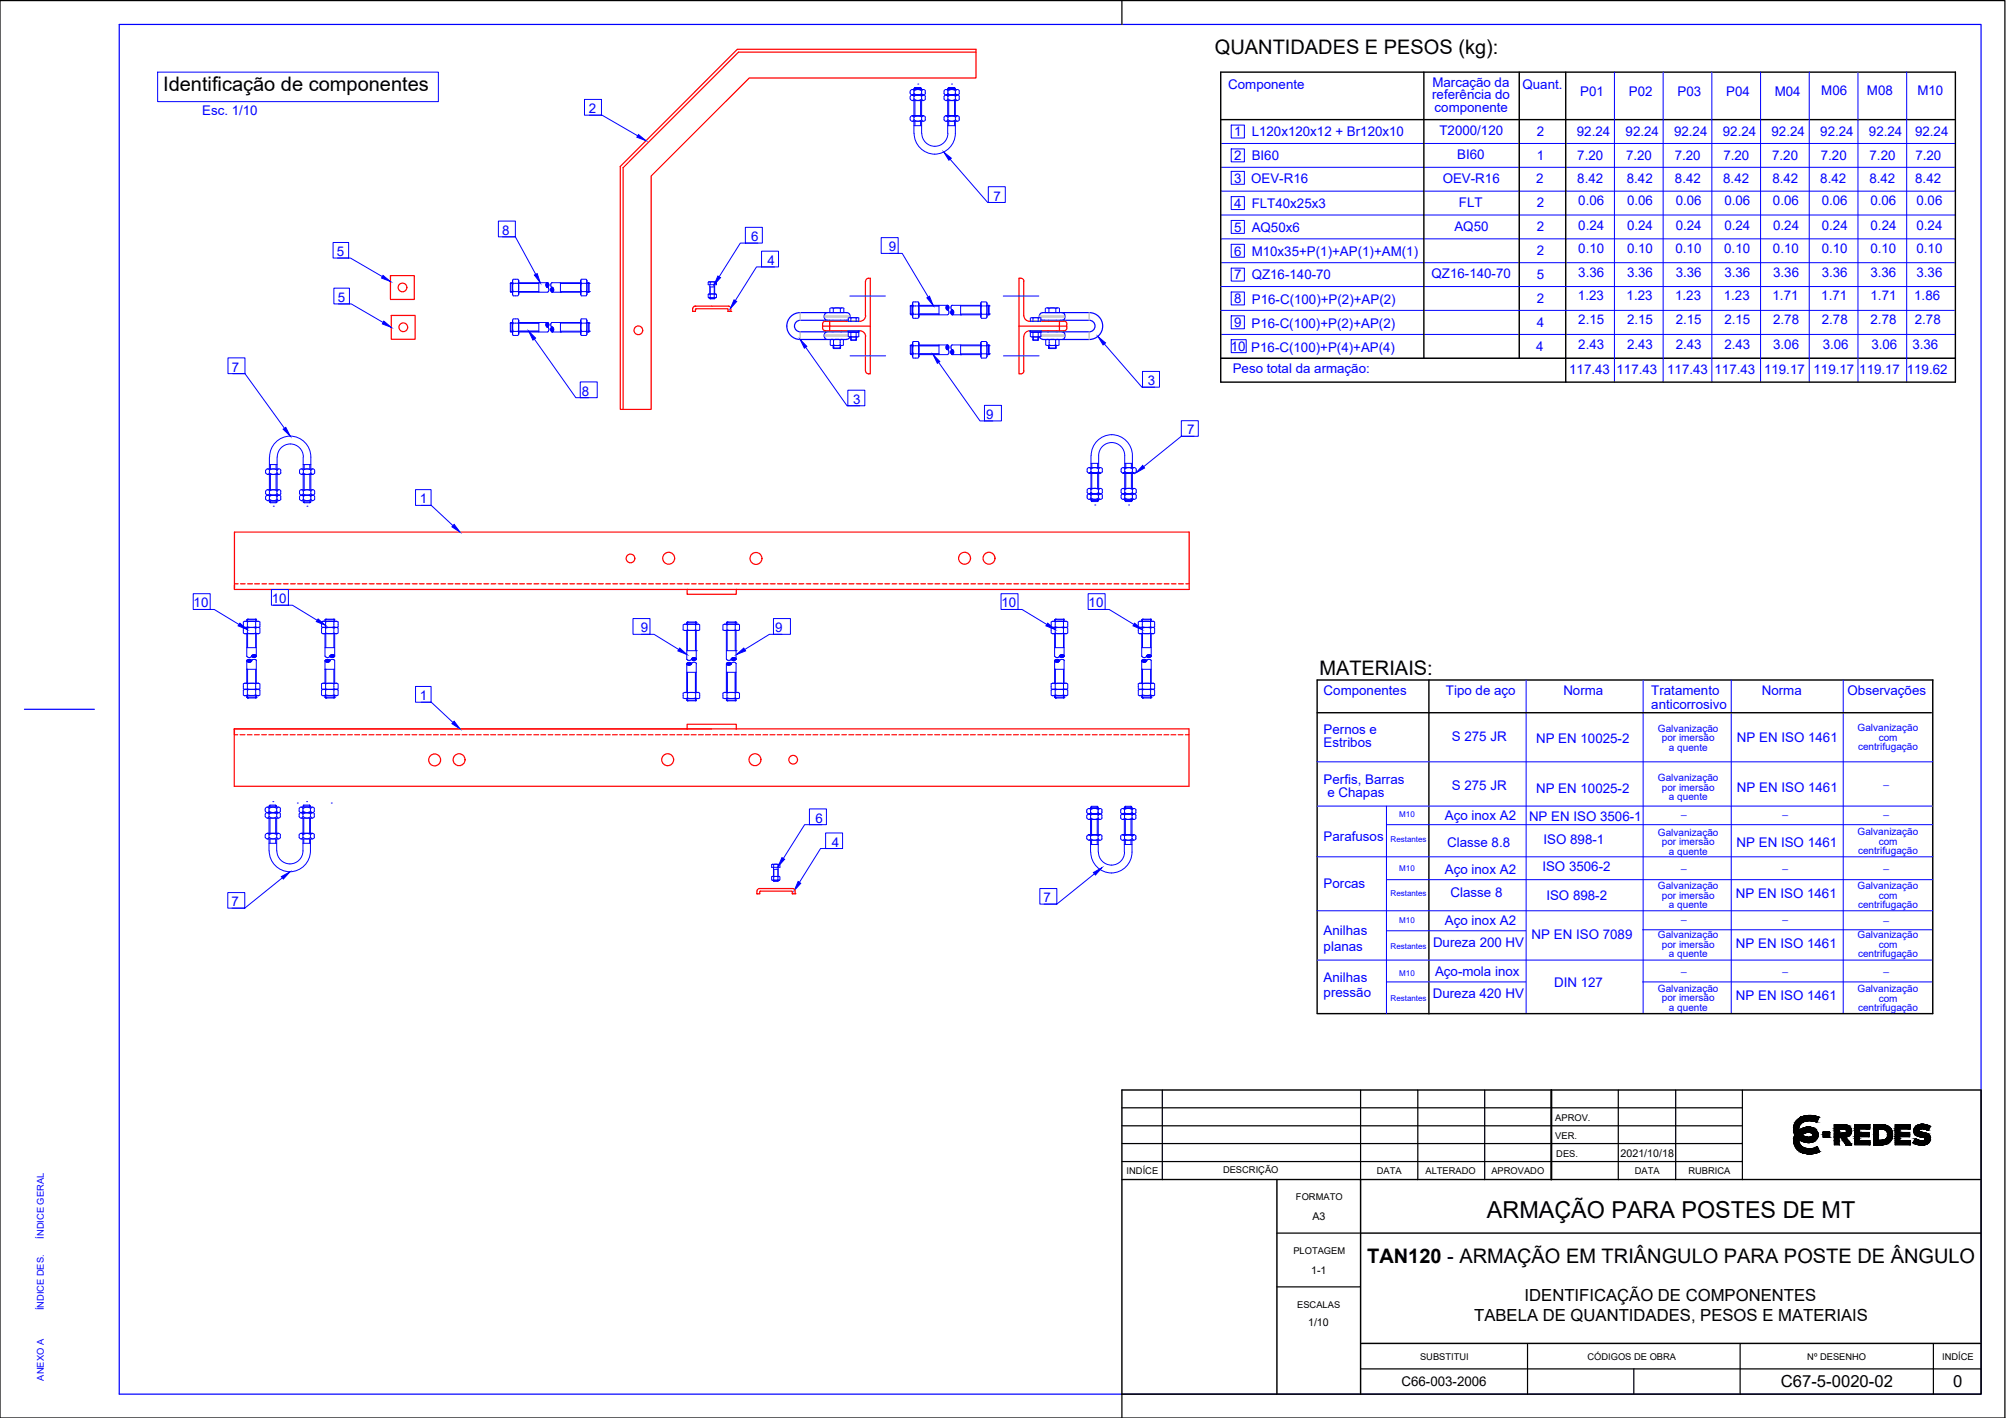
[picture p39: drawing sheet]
<svg xmlns="http://www.w3.org/2000/svg" width="420mm" height="297mm" viewBox="0 0 420 297" stroke-linecap="round" stroke-linejoin="round" font-family="sans-serif">
<defs><g id="words">
<text font-size="4.9" x="311.4" y="255">ARMAÇÃO PARA POSTES DE MT</text>
<g font-size="4.2">
<text x="254.5" y="11.2">QUANTIDADES E PESOS (kg):</text>
<text x="34.2" y="19.1">Identificação de componentes</text>
<text x="276.4" y="141.4">MATERIAIS:</text>
<text x="286.3" y="264.7">TAN120 - ARMAÇÃO EM TRIÂNGULO PARA POSTE DE ÂNGULO</text>
</g>
<g font-size="3.5">
<text x="319.3" y="272.6">IDENTIFICAÇÃO DE COMPONENTES</text>
<text x="308.8" y="276.8">TABELA DE QUANTIDADES, PESOS E MATERIAIS</text>
<text x="373" y="290.6">C67-5-0020-02</text>
<text x="409.1" y="290.6">0</text>
</g>
<g font-size="2.8" fill="#00f">
<text x="123.4" y="23.7">2</text>
<text x="257.3" y="18.6">Componente</text>
<text x="300" y="20.8">referência do</text>
<text x="300" y="18.1">Marcação da</text>
<text x="300.5" y="23.5">componente</text>
<text x="318.9" y="18.6">Quant.</text>
<text x="331" y="20.1">P01</text>
<text x="341.2" y="20.1">P02</text>
<text x="351.4" y="20.1">P03</text>
<text x="361.6" y="20.1">P04</text>
<text x="371.7" y="20.1">M04</text>
<text x="381.5" y="19.9">M06</text>
<text x="391" y="19.9">M08</text>
<text x="401.6" y="19.9">M10</text>
<text x="42.3" y="24.1">Esc. 1/10</text>
<text x="258.5" y="28.5">1</text>
<text x="262.2" y="28.5">L120x120x12 + Br120x10</text>
<text x="301.5" y="28.3">T2000/120</text>
<text x="321.9" y="28.4">2</text>
<text x="330.3" y="28.5">92.24</text>
<text x="340.5" y="28.5">92.24</text>
<text x="350.6" y="28.5">92.24</text>
<text x="360.8" y="28.5">92.24</text>
<text x="371.1" y="28.5">92.24</text>
<text x="381.3" y="28.5">92.24</text>
<text x="391.5" y="28.5">92.24</text>
<text x="401.1" y="28.5">92.24</text>
<text x="258.5" y="33.5">2</text>
<text x="262.2" y="33.5">BI60</text>
<text x="305.2" y="33.4">BI60</text>
<text x="321.9" y="33.4">1</text>
<text x="330.4" y="33.6">7.20</text>
<text x="340.6" y="33.6">7.20</text>
<text x="350.8" y="33.6">7.20</text>
<text x="361" y="33.6">7.20</text>
<text x="371.2" y="33.6">7.20</text>
<text x="381.4" y="33.6">7.20</text>
<text x="391.6" y="33.6">7.20</text>
<text x="401.2" y="33.6">7.20</text>
<text x="258.5" y="38.3">3</text>
<text x="262" y="38.3">OEV-R16</text>
<text x="302.2" y="38.4">OEV-R16</text>
<text x="321.7" y="38.4">2</text>
<text x="330.4" y="38.3">8.42</text>
<text x="340.7" y="38.3">8.42</text>
<text x="350.8" y="38.3">8.42</text>
<text x="360.9" y="38.3">8.42</text>
<text x="371.2" y="38.3">8.42</text>
<text x="381.3" y="38.3">8.42</text>
<text x="391.5" y="38.3">8.42</text>
<text x="401.2" y="38.3">8.42</text>
<text x="208.1" y="42">7</text>
<text x="258.5" y="43.5">4</text>
<text x="262.2" y="43.5">FLT40x25x3</text>
<text x="305.6" y="43.4">FLT</text>
<text x="321.9" y="43.4">2</text>
<text x="330.6" y="42.9">0.06</text>
<text x="340.8" y="42.9">0.06</text>
<text x="351" y="42.9">0.06</text>
<text x="361.2" y="42.9">0.06</text>
<text x="371.3" y="42.9">0.06</text>
<text x="381.6" y="42.9">0.06</text>
<text x="391.8" y="42.9">0.06</text>
<text x="401.4" y="42.9">0.06</text>
<text x="70.6" y="53.7">5</text>
<text x="105.2" y="49.2">8</text>
<text x="157.4" y="50.5">6</text>
<text x="186.2" y="52.6">9</text>
<text x="258.5" y="48.5">5</text>
<text x="258.5" y="53.5">6</text>
<text x="262.2" y="48.5">AQ50x6</text>
<text x="262.2" y="53.5">M10x35+P(1)+AP(1)+AM(1)</text>
<text x="304.6" y="48.3">AQ50</text>
<text x="321.9" y="48.4">2</text>
<text x="321.9" y="53.5">2</text>
<text x="330.6" y="52.9">0.10</text>
<text x="330.6" y="48.1">0.24</text>
<text x="340.8" y="52.9">0.10</text>
<text x="340.8" y="48.1">0.24</text>
<text x="350.9" y="52.9">0.10</text>
<text x="351" y="48.1">0.24</text>
<text x="361.1" y="52.9">0.10</text>
<text x="361.2" y="48.1">0.24</text>
<text x="371.3" y="52.9">0.10</text>
<text x="371.4" y="48.1">0.24</text>
<text x="381.6" y="52.9">0.10</text>
<text x="381.6" y="48.1">0.24</text>
<text x="391.8" y="52.9">0.10</text>
<text x="391.8" y="48.1">0.24</text>
<text x="401.4" y="52.9">0.10</text>
<text x="401.4" y="48.1">0.24</text>
<text x="160.8" y="55.5">4</text>
<text x="258.5" y="58.5">7</text>
<text x="262.2" y="58.5">QZ16-140-70</text>
<text x="299.8" y="58.3">QZ16-140-70</text>
<text x="321.9" y="58.4">5</text>
<text x="330.6" y="57.9">3.36</text>
<text x="340.8" y="57.9">3.36</text>
<text x="351" y="57.9">3.36</text>
<text x="361.2" y="57.9">3.36</text>
<text x="371.4" y="57.9">3.36</text>
<text x="381.6" y="57.9">3.36</text>
<text x="391.8" y="57.9">3.36</text>
<text x="401.4" y="57.9">3.36</text>
<text x="70.7" y="63.3">5</text>
<text x="258.5" y="63.5">8</text>
<text x="262.2" y="63.7">P16-C(100)+P(2)+AP(2)</text>
<text x="321.9" y="63.4">2</text>
<text x="330.5" y="62.9">1.23</text>
<text x="340.7" y="62.9">1.23</text>
<text x="350.9" y="62.9">1.23</text>
<text x="361.1" y="62.9">1.23</text>
<text x="371.3" y="62.9">1.71</text>
<text x="381.5" y="62.9">1.71</text>
<text x="391.8" y="62.9">1.71</text>
<text x="400.9" y="62.9">1.86</text>
<text x="258.5" y="68.5">9</text>
<text x="262.1" y="68.7">P16-C(100)+P(2)+AP(2)</text>
<text x="321.9" y="68.4">4</text>
<text x="330.6" y="67.8">2.15</text>
<text x="340.8" y="67.8">2.15</text>
<text x="351" y="67.8">2.15</text>
<text x="361.2" y="67.8">2.15</text>
<text x="371.4" y="67.8">2.78</text>
<text x="381.6" y="67.8">2.78</text>
<text x="391.8" y="67.8">2.78</text>
<text x="401.1" y="67.8">2.78</text>
<text x="48.6" y="77.9">7</text>
<text x="257.8" y="73.5">10</text>
<text x="262.1" y="73.7">P16-C(100)+P(4)+AP(4)</text>
<text x="321.7" y="73.4">4</text>
<text x="330.6" y="73.1">2.43</text>
<text x="340.8" y="73.1">2.43</text>
<text x="351" y="73.1">2.43</text>
<text x="361.2" y="73.1">2.43</text>
<text x="371.4" y="73.1">3.06</text>
<text x="381.8" y="73.1">3.06</text>
<text x="392" y="73.1">3.06</text>
<text x="400.6" y="73.1">3.36</text>
<text x="121.8" y="82.9">8</text>
<text x="240.4" y="80.7">3</text>
<text x="258.2" y="78.2">Peso total da armação:</text>
<text x="328.7" y="78.4">117.43</text>
<text x="338.6" y="78.4">117.43</text>
<text x="349.2" y="78.4">117.43 117.43</text>
<text x="369.5" y="78.4">119.17</text>
<text x="379.9" y="78.4">119.17 119.17</text>
<text x="399.4" y="78.4">119.62</text>
<text x="178.7" y="84.6">3</text>
<text x="206.5" y="87.8">9</text>
<text x="248.7" y="91">7</text>
<text x="87.9" y="105.4">1</text>
<text x="40.6" y="127.2">10</text>
<text x="56.9" y="126.4">10</text>
<text x="209.8" y="127.2">10</text>
<text x="228" y="127.2">10</text>
<text x="134.2" y="132.5">9</text>
<text x="162.4" y="132.5">9</text>
<text x="87.9" y="146.7">1</text>
<text x="277.2" y="145.6">Componentes</text>
<text x="302.9" y="145.6">Tipo de aço</text>
<text x="327.4" y="145.6">Norma</text>
<text x="345.9" y="145.7">Tratamento</text>
<text x="345.9" y="148.4">anticorrosivo</text>
<text x="369" y="145.6">Norma</text>
<text x="387" y="145.6">Observações</text>
<text x="277.2" y="153.8">Pernos e</text>
<text x="304.1" y="155.2">S 275 JR</text>
<text x="321.7" y="155.7">NP EN 10025-2</text>
<text x="363.8" y="155.5">NP EN ISO 1461</text>
<text x="277.2" y="156.5">Estribos</text>
<text x="277.2" y="164.2">Perfis, Barras</text>
<text x="278" y="166.9">e Chapas</text>
<text x="304.1" y="165.5">S 275 JR</text>
<text x="321.7" y="166.1">NP EN 10025-2</text>
<text x="363.8" y="165.8">NP EN ISO 1461</text>
<text x="170.8" y="172.4">6</text>
<text x="302.6" y="171.8">Aço inox A2</text>
<text x="320.3" y="171.9">NP EN ISO 3506-1</text>
<text x="174.2" y="177.4">4</text>
<text x="277.2" y="176.1">Parafusos</text>
<text x="303.1" y="177.4">Classe 8.8</text>
<text x="323.3" y="176.8">ISO 898-1</text>
<text x="363.7" y="177.4">NP EN ISO 1461</text>
<text x="302.6" y="183.1">Aço inox A2</text>
<text x="323" y="182.5">ISO 3506-2</text>
<text x="48.5" y="189.9">7</text>
<text x="218.6" y="189">7</text>
<text x="277.2" y="186">Porcas</text>
<text x="303.8" y="187.9">Classe 8</text>
<text x="323.9" y="188.5">ISO 898-2</text>
<text x="363.6" y="188.2">NP EN ISO 1461</text>
<text x="277.2" y="195.8">Anilhas</text>
<text x="302.6" y="193.8">Aço inox A2</text>
<text x="320.8" y="196.6">NP EN ISO 7089</text>
<text x="277.2" y="199.2">planas</text>
<text x="300.1" y="198.3">Dureza 200 HV</text>
<text x="363.6" y="198.7">NP EN ISO 1461</text>
<text x="277.2" y="205.8">Anilhas</text>
<text x="277.2" y="208.8">pressão</text>
<text x="300.1" y="209.1">Dureza 420 HV</text>
<text x="300.6" y="204.5">Aço-mola inox</text>
<text x="325.5" y="206.8">DIN 127</text>
<text x="363.6" y="209.6">NP EN ISO 1461</text>
</g>
<text font-size="2.8" x="293.5" y="290.4">C66-003-2006</text>
<g font-size="2.2">
<text x="339.4" y="242.3">2021/10/18</text>
<text x="274.9" y="255.5">A3</text>
<text x="274.6" y="266.8">1-1</text>
<text x="274" y="277.9">1/10</text>
</g>
<g font-size="2.1" fill="#00f">
<text x="347.3" y="153.3">Galvanização</text>
<text x="348.1" y="155.3">por imersão</text>
<text x="389.1" y="153.2">Galvanização</text>
<text x="393.5" y="155.2">com</text>
<text x="349.5" y="157.3">a quente</text>
<text x="389.2" y="157.2">centrifugação</text>
<text x="347.3" y="163.6">Galvanização</text>
<text x="348.1" y="165.6">por imersão</text>
<text x="349.5" y="167.6">a quente</text>
<text x="394.5" y="164.2">_</text>
<text x="352.1" y="170.6">_</text>
<text x="373.4" y="170.6">_</text>
<text x="394.5" y="170.6">_</text>
<text x="347.3" y="175.1">Galvanização</text>
<text x="348.1" y="177.1">por imersão</text>
<text x="349.5" y="179.1">a quente</text>
<text x="389.1" y="174.9">Galvanização</text>
<text x="389.2" y="178.9">centrifugação</text>
<text x="393.5" y="176.9">com</text>
<text x="352.1" y="181.8">_</text>
<text x="373.4" y="181.8">_</text>
<text x="394.5" y="181.8">_</text>
<text x="347.3" y="186.3">Galvanização</text>
<text x="348.1" y="188.2">por imersão</text>
<text x="349.5" y="190.3">a quente</text>
<text x="389.1" y="186.3">Galvanização</text>
<text x="389.2" y="190.3">centrifugação</text>
<text x="393.5" y="188.2">com</text>
<text x="347.3" y="196.6">Galvanização</text>
<text x="352.1" y="192.5">_</text>
<text x="373.4" y="192.5">_</text>
<text x="389.1" y="196.6">Galvanização</text>
<text x="394.5" y="192.7">_</text>
<text x="348.1" y="198.6">por imersão</text>
<text x="349.5" y="200.6">a quente</text>
<text x="352.1" y="203.4">_</text>
<text x="373.4" y="203.4">_</text>
<text x="389.2" y="200.6">centrifugação</text>
<text x="393.5" y="198.6">com</text>
<text x="394.5" y="203.4">_</text>
<text x="347.3" y="207.8">Galvanização</text>
<text x="348.1" y="209.8">por imersão</text>
<text x="389.1" y="207.8">Galvanização</text>
<text x="393.5" y="209.8">com</text>
<text x="349.5" y="211.8">a quente</text>
<text x="389.2" y="211.8">centrifugação</text>
</g>
<g font-size="2">
<text x="325.8" y="238.6">VER.</text>
<text x="325.8" y="234.9">APROV.</text>
<text x="256.2" y="245.8">DESCRIÇÃO</text>
<text x="288.4" y="245.9">DATA</text>
<text x="298.6" y="245.9">ALTERADO</text>
<text x="312.4" y="245.9">APROVADO</text>
<text x="326" y="242.4">DES.</text>
<text x="342.4" y="245.9">DATA</text>
<text x="353.7" y="245.9">RUBRICA</text>
<text x="236" y="246">INDÍCE</text>
<text x="271.4" y="251.4">FORMATO</text>
<text x="270.9" y="262.7">PLOTAGEM</text>
<text x="271.7" y="274">ESCALAS</text>
<text x="297.4" y="284.8">SUBSTITUI</text>
<text x="332.5" y="284.8">CÓDIGOS DE OBRA</text>
<text x="378.5" y="284.8">Nº DESENHO</text>
<text x="406.8" y="284.8">INDÍCE</text>
</g>
<g font-size="2" fill="#00f">
<text x="9.2" y="259.5" transform="rotate(-90 9.2 259.5)">ÍNDICE GERAL</text>
<text x="9.2" y="274.5" transform="rotate(-90 9.2 274.5)">ÍNDICE DES.</text>
<text x="9.2" y="289.2" transform="rotate(-90 9.2 289.2)">ANEXO A</text>
</g>
<g font-size="1.7" fill="#00f">
<text x="293.1" y="171.1">M10</text>
<text x="291.3" y="176.4">Restantes</text>
<text x="293.1" y="182.4">M10</text>
<text x="291.3" y="187.8">Restantes</text>
<text x="293.1" y="193.4">M10</text>
<text x="291.3" y="198.7">Restantes</text>
<text x="291.3" y="209.8">Restantes</text>
<text x="293.1" y="204.4">M10</text>
</g>
</g></defs>
<!-- layer: folha -->
<path d="M0 .1h419.9v296.9h-419.9zM235 .1v5M235 292v5" fill="none" stroke="#000" stroke-width=".25"/>
<path d="M25 5.1h389.9v286.9h-389.9zM5.1 148.6h14.7" fill="none" stroke="#00f" stroke-width=".25"/>
<!-- layer: Medio -->
<g fill="none" stroke="#f00" stroke-width=".25">
<path d="M154.4 10.3h50v6h-47.5l-20.5 20.6v48.9h-6.5v-50.9zM204.4 10.9h-49.7l-24.2 24.2v50.7M81.8 57.7h5v5h-5zM82 66.1h4.9v5h-4.9zM145.1 64.6v.6h.6v-.4M145.6 64.1h7l.4 .3 .1 .8h-.6v-.4M145.6 64.1l-.4 .3-.1 .2M145.8 64.7l6.7 .1M145.8 64.7l-.1 .1M49.1 122.5v1h200v-12h-200v12M49.1 122.3h.8M50.4 122.3h.9"/>
<path d="M51.9 122.3h1M53.3 122.3h1.1M54.9 122.3h.9M56.3 122.3h1.1M57.9 122.3h.9M59.3 122.3h1.1M60.9 122.3h.9M62.4 122.3h1M63.8 122.3h1.1M65.4 122.3h.9M66.8 122.3h1.1M68.4 122.3h.9"/>
<path d="M69.8 122.3h1.1M71.4 122.3h.9M72.9 122.3h1M74.3 122.3h1.1M75.9 122.3h.9M77.3 122.3h1.1M78.9 122.3h.9M80.3 122.3h1.1M81.9 122.3h.9M83.4 122.3h1M84.8 122.3h1M86.4 122.3h1"/>
<path d="M87.8 122.3h1.1M89.4 122.3h.9M90.8 122.3h1.1M92.4 122.3h.9M93.8 122.3h1.1M95.3 122.3h1M96.9 122.3h1M98.3 122.3h1.1M99.9 122.3h.9M101.3 122.3h1.1M102.9 122.3h.9M104.3 122.3h1.1"/>
<path d="M105.9 122.3h.9M107.4 122.3h1M108.8 122.3h1.1M110.4 122.3h.9M111.8 122.3h1.1M113.4 122.3h.9M114.8 122.3h1.1M116.4 122.3h.9M117.9 122.3h1M119.3 122.3h1M120.9 122.3h.9M122.3 122.3h1.1"/>
<path d="M123.9 122.3h.9M125.3 122.3h1.1M126.9 122.3h.9M128.3 122.3h1.1M129.8 122.3h1M131.4 122.3h.9M132.8 122.3h1.1M134.4 122.3h.9M135.8 122.3h1.1M137.4 122.3h.9M138.8 122.3h1.1M140.3 122.3h1"/>
<path d="M141.9 122.3h1M143.3 122.3h1.1M143.9 123.4v1.1h10.3v-1.1M144.9 122.3h.9M146.3 122.3h1.1M147.9 122.3h.9M149.3 122.3h1.1M150.8 122.3h1M152.4 122.3h1M153.8 122.3h1M155.4 122.3h.9M156.8 122.3h1.1"/>
<path d="M158.4 122.3h.9M159.8 122.3h1.1M161.3 122.3h1M162.8 122.3h1.1M164.3 122.3h1M165.9 122.3h.9M167.3 122.3h1.1M168.9 122.3h.9M170.3 122.3h1.1M171.9 122.3h.9M173.3 122.3h1.1M174.8 122.3h1"/>
<path d="M176.4 122.3h.9M177.8 122.3h1.1M179.4 122.3h.9M180.8 122.3h1.1M182.4 122.3h.9M183.8 122.3h1.1M185.3 122.3h1M186.9 122.3h.9M188.3 122.3h1M189.9 122.3h.9M191.3 122.3h1.1M192.9 122.3h.9"/>
<path d="M194.3 122.3h1.1M195.8 122.3h1M197.3 122.3h1M198.8 122.3h1M200.4 122.3h.9M201.8 122.3h1.1M203.4 122.3h.9M204.8 122.3h1.1M206.3 122.3h1M207.8 122.3h1.1M209.3 122.3h1M210.9 122.3h.9"/>
<path d="M212.3 122.3h1.1M213.9 122.3h.9M215.3 122.3h1.1M216.8 122.3h1M218.3 122.3h1.1M219.8 122.3h1M221.4 122.3h.9M222.8 122.3h1M224.4 122.3h.9M225.8 122.3h1.1M227.4 122.3h.9M228.8 122.3h1.1"/>
<path d="M230.3 122.3h1M231.9 122.3h.9M233.3 122.3h1M234.9 122.3h.9M236.3 122.3h1.1M237.9 122.3h.9M239.3 122.3h1.1M240.8 122.3h1M242.3 122.3h1M243.8 122.3h1M245.4 122.3h.9M246.8 122.3h1.1"/>
<path d="M248.4 122.3h.7M49.1 152.7h199.9v12h-199.9zM49.1 153.9h.7M49.1 152.7v1M50.3 153.9h1M51.8 153.9h1M53.3 153.9h1M54.8 153.9h1M56.3 153.9h1M57.8 153.9h1M59.3 153.9h1M60.8 153.9h1"/>
<path d="M62.3 153.9h1M63.8 153.9h1M65.3 153.9h1M66.8 153.9h1M68.3 153.9h1M69.8 153.9h1M71.3 153.9h1M72.8 153.9h1M74.3 153.9h1M75.8 153.9h1M77.3 153.9h1M78.8 153.9h1"/>
<path d="M80.3 153.9h1M81.8 153.9h1M83.3 153.9h1M84.8 153.9h1M86.3 153.9h1M87.8 153.9h1M89.3 153.9h1M90.8 153.9h1M92.3 153.9h1M93.8 153.9h1M95.3 153.9h1M96.8 153.9h1"/>
<path d="M98.3 153.9h1M99.8 153.9h1M101.3 153.9h1M102.8 153.9h1M104.3 153.9h1M105.8 153.9h1M107.3 153.9h1M108.8 153.9h1M110.3 153.9h1M111.8 153.9h1M113.3 153.9h1M114.8 153.9h1"/>
<path d="M116.3 153.9h1M117.8 153.9h1M119.3 153.9h1M120.8 153.9h1M122.3 153.9h1M123.8 153.9h1M125.3 153.9h1M126.8 153.9h1M128.3 153.9h1M129.8 153.9h1M131.3 153.9h1M132.8 153.9h1"/>
<path d="M134.3 153.9h1M135.8 153.9h1M137.3 153.9h1M138.8 153.9h1M140.3 153.9h1M141.8 153.9h1M143.3 153.9h1M143.9 152.8v-1.1h10.3v1.1M144.8 153.9h1M146.3 153.9h1M147.8 153.9h1M149.3 153.9h1"/>
<path d="M150.8 153.9h1M152.3 153.9h1M153.8 153.9h1M155.3 153.9h1M156.8 153.9h1M158.3 153.9h1M159.8 153.9h1M161.3 153.9h1M162.8 153.9h1M164.3 153.9h1M165.8 153.9h1M167.3 153.9h1"/>
<path d="M168.8 153.9h1M170.3 153.9h1M171.8 153.9h1M173.3 153.9h1M174.8 153.9h1M176.3 153.9h1M177.8 153.9h1M179.3 153.9h1M180.8 153.9h1M182.3 153.9h1M183.8 153.9h1M185.3 153.9h1"/>
<path d="M186.8 153.9h1M188.3 153.9h1M189.8 153.9h1M191.3 153.9h1M192.8 153.9h1M194.3 153.9h1M195.8 153.9h1M197.3 153.9h1M198.8 153.9h1M200.3 153.9h1M201.8 153.9h1M203.3 153.9h1"/>
<path d="M204.8 153.9h1M206.3 153.9h1M207.8 153.9h1M209.3 153.9h1M210.8 153.9h1M212.3 153.9h1M213.8 153.9h1M215.3 153.9h1M216.8 153.9h1M218.3 153.9h1M219.8 153.9h1M221.3 153.9h1"/>
<path d="M222.8 153.9h1M224.3 153.9h1M225.8 153.9h1M227.3 153.9h1M228.8 153.9h1M230.3 153.9h1M231.8 153.9h1M233.3 153.9h1M234.8 153.9h1M236.3 153.9h1M237.8 153.9h1M239.3 153.9h1"/>
<path d="M240.8 153.9h1M242.3 153.9h1M243.8 153.9h1M245.3 153.9h1M246.8 153.9h1M248.3 153.9h.7M159 186.1h7l.5 .3v.8h-.6v-.4M159.1 186.1l-.5 .3-.1 .8h.6v-.4M159.3 186.7l6.6 .1M159.3 186.7l-.1 .1"/>
<circle cx="84.3" cy="60.2" r=".91"/>
<circle cx="84.5" cy="68.6" r=".91"/>
<circle cx="133.7" cy="69.2" r=".91"/>
<circle cx="132.1" cy="117" r=".91"/>
<circle cx="140.1" cy="116.9" r="1.25"/>
<circle cx="158.3" cy="117" r="1.25"/>
<circle cx="202" cy="116.9" r="1.25"/>
<circle cx="207.1" cy="116.9" r="1.25"/>
<circle cx="91" cy="159.2" r="1.25"/>
<circle cx="96.2" cy="159.1" r="1.25"/>
<circle cx="139.8" cy="159.1" r="1.25"/>
<circle cx="158.1" cy="159.1" r="1.25"/>
<circle cx="166.1" cy="159.1" r=".91"/>
</g>
<!-- layer: Fino -->
<g fill="none" stroke="#00f" stroke-width=".21">
<path d="M33 15.1h58.8v6.2h-58.8zM190.6 19.1v.5M190.7 19.1l.4-.3 .4 .3a1.16 1.16 0 0 1 1.6 0l.3-.3 .4 .3M191 19.9h2.4h-2.4M191 18.8h2.4M191.4 18.8l.2-.5v.5M191.4 19.1v.5M191.4 18.5h1.6M191.5 19.6a1.16 1.16 0 0 0 1.6 0l.3 .3 .4-.3M191.5 19.6l-.4 .3-.4-.3M191.6 18.3h1.2M192.2 17.6h.1"/>
<path d="M192.8 18.8v-.5l.2 .5M193 19.1v.5M193.8 19.1v.5M197.7 19.1v.2a.41 .41 0 0 0 .3 .6 .41 .41 0 0 0 .5-.3M197.7 19.1l.4-.3 .4 .3M198.1 18.8h2.4M198.5 18.5v.3M198.5 19.1l.1 .5a1.16 1.16 0 0 0 1.6 0M198.7 18.3v.5M198.7 18.3l-.2 .2h1.6l-.2-.2M198.7 18.3h1.2M199.3 17.6h.1"/>
<path d="M199.9 18.3v.5M200.1 18.5v.3M200.1 19.1v.5M200.2 19.1a1.16 1.16 0 0 0-1.6 0M200.5 19.9h-2.4h2.4M200.9 19.1v.5l-.2 .3h-.3l-.2-.3M200.9 19.1l-.4-.3-.3 .3M338.1 15.1v64.9M348.3 15.1v64.9M358.5 15.1v64.9M368.8 15.1v64.9M379 15.1v64.9"/>
<path d="M389.2 15.1v64.9M399.4 15.1v64.9M122.4 20.8h3.6v3.3h-3.6zM123.4 24.1h2.7l7.5 4.3M190.6 20.2v.5M190.6 24.6v.5M190.7 20.2l.4-.3 .4 .3M190.7 24.6l.4-.3 .4 .3a1.16 1.16 0 0 1 1.6 0l.3-.3 .4 .3M191 24.3h2.4h-2.4M191 21.1h2.4M191 24.3h2.4M191 25.4h2.4"/>
<path d="M191.4 20.2v.5M191.4 24.6v.5M191.4 26.3h1.6M191.4 21.1v3.2M191.4 25.4v2.5M191.5 20.7a1.16 1.16 0 0 0 1.6 0l.3 .3 .4-.3M191.5 25.1a1.16 1.16 0 0 0 1.6 0l.3 .3 .4-.3M191.5 20.7l-.4 .3-.4-.3M191.5 25.1l-.4 .3-.4-.3M191.6 21.1v3.2M191.6 25.4v.9M192.8 21.1v3.2"/>
<path d="M192.8 25.4v.9M193 20.2v.5M193 24.6v.5M193 21.1v3.2M193 25.4v2.5M193.1 27.9a2.73 2.73 0 0 0 2.7 2.7 2.73 2.73 0 0 0 2.7-2.7M193.8 20.2v.5M193.8 24.6v.5M193.8 20.2l-.4-.3-.3 .3a1.16 1.16 0 0 0-1.6 0M197.7 24.6v.2a.41 .41 0 0 0 .3 .6 .41 .41 0 0 0 .5-.3M197.7 24.6l.4-.3 .4 .3M198.1 21.1h2.4"/>
<path d="M198.1 24.3h2.4M198.1 25.4h2.4M198.5 21.1v3.2M198.5 25.4v2.5M198.5 26.3h1.6M198.5 20.2l-.2-.3a.53 .53 0 0 0-.6 .6 .53 .53 0 0 0 .6 .5l.2-.3M198.5 24.6v.2a.98 .98 0 0 0 1.7 .3M198.7 21.1v3.2M198.7 25.4v.9M199 33.4l7.9 9h2.6M199.9 21.1v3.2M199.9 25.4v.9"/>
<path d="M200.1 27.9a4.3 4.3 0 0 1-4.3 4.4 4.3 4.3 0 0 1-4.3-4.4M200.1 20.2v.5M200.1 24.6v.5M200.1 21.1v3.2M200.1 25.4v2.5M200.2 20.2l.2-.3a.36 .36 0 0 1 .5 .3v.5l-.2 .3h-.3l-.2-.3M200.2 20.2a1.17 1.17 0 0 0-1.7 0v.3a.98 .98 0 0 0 1.7 .2M200.2 24.6a1.16 1.16 0 0 0-1.6 0M200.5 24.3h-2.4h2.4M200.9 24.6v.5l-.2 .3h-.3l-.2-.3M200.9 24.6l-.4-.3-.3 .3M207 39.1h3.6v3.3h-3.6z"/>
<path d="M255.7 30.1h153.9M255.7 35h153.9M257.9 35.9h2.7v2.7h-2.7zM257.9 26.2h2.7v2.7h-2.7zM257.9 31.2h2.7v2.7h-2.7zM69.8 50.8h3.2v3.3h-3.2zM70.7 54.1h2.7l6.7 3.8M104.4 46.3h3.5v3.3h-3.5zM105.2 49.6h2.7l4.3 7.9M106.9 59.4v1.7l.1 .1M106.9 59.4h.1M106.9 59.4h.5"/>
<path d="M107 59.2l-.1 .2M107 59.2v2M107 59.2h.4M107.4 58.7l.1 .6M107.5 59.3h1M107.5 59.3l-.1 2.4M108.6 58.8v2.9l-.1 .3h-1l-.1-.3v-2.9l.1-.3h1l.1 .3M108.6 59.4h4.3M108.6 59.2h6M108.6 58.7v3M112.9 59.2v2M114.3 59.8l.4 .4"/>
<path d="M114.3 59.6l.5 .6M114.3 59.5l.5 .6M114.4 59.5v.4M114.4 60l.1 .2M114.4 59.4l.5 .6M114.4 59.9l.3 .3M114.4 59.3l.5 .6M114.5 59.3l.4 .5M114.5 59.2l-.1 .3M114.6 59.2l.3 .5M114.7 59.2l.2 .1M114.7 59.2h-.2"/>
<path d="M114.7 59.2l.2 .3M114.9 59.3l.1 .4-.1 .4M115.4 59.9l.3 .3M115.4 59.5v.4M117.4 59.2v2M117.4 59.4h4.2M121.6 59.2h-5.9l-.3 .3M121.6 58.8v2.9l.1 .3h1.1l.1-.3v-2.9l-.1-.3h-1.1l-.1 .3v2.9M121.7 58.7v3M121.7 59.3h1.1M122.8 59.3l.1 2.4M122.9 58.7l-.1 .6"/>
<path d="M122.9 59.4h.5M122.9 59.2h.3M123.2 59.2h.1M123.2 59.2v2M123.2 59.2l.2 .2M123.4 59.4h.1M123.4 59.4v1.7M148.3 59.1h1.6h.2v.5h-1.8zM148.7 59.6v2M148.8 59.1v.5M149.6 59.1v.5M149.7 59.6v2"/>
<path d="M150 59h-1.5M156.1 47.6h3.6v3.3h-3.6zM158.7 50.9h-3.6l-4.5 7.1M159.5 52.6h3.6v3.3h-3.6zM162.2 55.9h-3.8l-4.4 7.1M184.6 49.8h3.5v3.3h-3.5zM186.3 53.1h2.7l5.4 9.1M255.7 40h153.9M255.7 45h153.9M255.7 50h153.9M255.7 55h153.9M257.9 56.2h2.7v2.7h-2.7z"/>
<path d="M257.9 41.2h2.7v2.7h-2.7zM257.9 46.2h2.7v2.7h-2.7zM257.9 51.2h2.7v2.7h-2.7zM47.8 75h3.5v3.3h-3.5zM48.7 78.3h2.6l8.3 11.4M69.9 60.4h3.3v3.3h-3.3zM70.9 63.7h2.7l6.7 3.9M106.9 67.7v1.7l.1 .1M106.9 69.4h.1M106.9 68.5h.1M106.9 67.7h.1M106.9 61.1h.1"/>
<path d="M106.9 60.2h.1M106.9 67.7h.5M106.9 69.4h.5M106.9 61.1h.5M107 67.6l-.1 .1M107 67.6v1.9M107 67.6h.4M107 69.5h.4M107 61.2h.4M107.4 67v3M107.5 66.8h1l.1 .3v2.9l-.1 .3h-1l-.1-.3v-2.9zM107.5 67.7h1"/>
<path d="M107.5 69.4h1M107.5 61.1h1M108.6 67.7h4.3M108.6 69.4h4.3M108.6 61.1h4.3M108.6 67.6h6M108.6 69.5h6M108.6 61.2h6M108.6 67v3M111.9 71l8.7 12.3h2.7M112.9 67.6v1.9M114.3 68.1l.4 .4"/>
<path d="M114.3 68l.5 .5M114.4 68.2v-.4l.4 .6M114.4 68.3l.1 .2M114.4 67.8l.5 .6-.1 .1M114.4 68.2l.3 .3M114.4 67.8l.1-.2 .4 .4M114.4 67.7l.5 .6M114.5 67.6l.4 .6M114.7 67.5l.1 .1M114.7 67.5l-.2 .1M114.7 68.5h.1M114.7 60.2h.1"/>
<path d="M114.7 67.6l.2 .3M114.8 68.6l.1 .1M114.8 60.2l.1 .1M114.8 67.6l.1 .1M114.8 68.5h-.1M114.9 68.6l.1 .4-.1 .4M114.9 60.3l.1 .4-.1 .4M114.9 67.7l.1 .3-.1 .4M114.9 69.4l-.2 .1M114.9 61l-.2 .2M114.9 60.1l-.2 .1M115.3 69.1l.4 .4"/>
<path d="M115.3 60.7l.4 .5M115.4 69.3l.2 .2M115.4 69l.4 .5M115.4 60.6l.4 .6M115.4 60.5l.4 .6M115.4 68.2l.3 .3M115.4 69.2l.3 .3M115.4 67.8v.4M115.4 68.8v.4M115.4 60.5v.4M115.4 68.7l.5 .6M115.4 60.4l.5 .6"/>
<path d="M115.4 60.3v.2M115.5 68.6l.4 .5M115.5 60.3l.4 .5M115.6 67.6l-.2 .2M115.6 68.5h.2M115.6 68.6l-.1 .1M115.6 68.6l.3 .4M115.6 60.2l.3 .5M115.6 69.5h6M115.6 61.2h6M115.7 61.2l-.3-.3 .2 .3M115.7 60.2l-.2 .1 .4 .6"/>
<path d="M115.7 60.2l.2 .1M115.7 68.6l.2 .2M115.7 60.2l.2 .3M115.8 68.6l.1 .1M115.8 69.5h-.1M115.8 61.2h-.1M115.9 68.6v.2M115.9 60.3v.2M115.9 69.3l-.5-.7v.2l.4 .6M115.9 69.2l-.1 .3M115.9 60.9l-.1 .3M116 68.8v.4"/>
<path d="M116 60.5v.4M117.4 69.5h.1M117.4 61.2h.1M117.4 67.7h4.2M117.4 69.4h4.2M117.4 67.6v1.9M117.4 61.1h4.2M121.6 67.6h-6M121.6 67.1v2.9M121.7 67v3M121.7 66.8h1.1l.1 .3v2.9l-.1 .3h-1.1l-.1-.3v-2.9zM121.7 69.4h1.1"/>
<path d="M121.7 67.7h1.1M121.7 61.1h1.1M122.9 67v3M122.9 67.7h.5M122.9 67.6h.3M122.9 69.5h.3M122.9 69.4h.5M122.9 61.2h.3M122.9 61.1h.5M123.2 67.6h.1M123.2 69.5h.1M123.2 61.2h.1"/>
<path d="M123.2 67.6v1.9M123.2 67.6l.2 .1M123.4 69.4h.1M123.4 68.5h.1M123.4 67.7h.1M123.4 61.1h.1M123.4 60.2h.1M123.4 67.7v1.7M123.4 69.4l-.2 .1M123.4 61.1l-.2 .1M148.3 61.7l1.6-.1 .2 .1v.6l-1.6 .1-.2-.1zM148.5 61.6l.3 .1v.6h.8"/>
<path d="M148.7 62.4v.1M148.7 62.5l.1 .1M148.7 60h1M148.7 62.5h1M148.8 60.1v1.5M148.8 62.4v.2M148.8 61.6h.8M148.8 62.3h-.3M149.6 60.1v1.5M149.6 61.7v.6M149.6 62.4v.2M149.7 62.3h.3"/>
<path d="M149.7 62.5l-.9 .1M149.7 62.4v.1M150 61.6l-.3 .1M168.7 72.7l8.7 12.3h2.7M173.8 64.6v.9h2.9v-.9M173.8 71.1h2.9M173.8 64.6l1.5-.1 1.5 .1M173.9 71.2v1.1l.5 .1 .2-.1v-1.1M174.2 64.5h2.2M174.2 72.4h2.1M174.5 72.4v.5M174.5 64.6v.9"/>
<path d="M174.6 71.2l-.2-.1-.5 .1M174.6 72.4v.6l-.1-.1h1.6l-.1 .1v-.6M174.6 73h1.4M174.6 71.2l.7-.1 1.4 .1M174.6 72.3l.7 .1 .7-.1M176 71.2v1.1M176 64.6v.9M176.1 72.4v.5M176.6 71.2l.1 1.1-.2 .1-.5-.1M177.6 69.3h2.4v.2h-2.4zM177.7 66.6v.7h2.2v-.7M177.7 69.7v.8"/>
<path d="M177.7 66.6h1.6v.7M177.7 69.7h1.6M178 69.6h1.6M178 70.6h1.6M178 62h7.5M178 66.5h1.6M178 74.5h7.5M178.2 70.6v.6M178.2 71.2h1.2M178.2 71.2l.1 .1M178.2 66.6v.7M178.2 69.7v.8"/>
<path d="M178.3 70.6v.7M179.3 70.6v.7h-1M179.3 69.7v.8M179.3 70.5h-1.6M179.4 70.5h.5M179.4 66.6h.5M179.4 69.7h.5M179.4 71.2l-.1 .1M179.4 70.6v.6M179.9 69.7v.8M190.7 72.4v1.7l.1 .2M190.7 74.1h.1"/>
<path d="M190.7 73.3h.1M190.7 72.4h.1M190.7 64.1v1.7l.1 .2M190.7 65.8h.1M190.7 64.9h.1M190.7 64.1h.1M190.7 72.4h.4M190.7 74.1h.4M190.7 64.1h.4M190.7 65.8h.4M190.8 72.3l-.1 .1M190.8 64l-.1 .1"/>
<path d="M190.8 64v2M190.8 72.3v2M190.8 72.3h.3M190.8 74.3h.3M190.8 64h.3M190.8 66h.3M191.2 71.7l.1 2.4M191.2 63.4v3M191.3 71.5h1l.1 .3v2.9l-.1 .3h-1l-.2-.3v-2.9zM191.3 63.2h1l.1 .3v2.9l-.1 .3h-1l-.2-.3v-2.9zM191.3 72.4h1M191.3 74.1h1"/>
<path d="M191.3 64.1h1M191.3 65.8h1M191.3 74.1l-.1 .7M192.4 74.1l.1 .7M192.4 72.4h4.3M192.4 74.1h4.3M192.4 64.1h4.3M192.4 65.8h4.3M192.4 72.3h6M192.4 74.3h6M192.4 64h6M192.4 66h6"/>
<path d="M192.5 71.7l-.1 2.4M192.5 63.4v3M196.6 75.9l8.7 12.3h2.6M196.7 64v2M196.7 72.3v2M198.1 72.9l.4 .4M198.1 64.5l.4 .4M198.2 73l.2 .3M198.2 64.7l.2 .2M198.2 72.7l.4 .5M198.2 64.4l.4 .5M198.2 72.6l.4 .5"/>
<path d="M198.2 64.3l.4 .6M198.2 72.5l.5 .6M198.2 64.2l.5 .6M198.2 64.1l.5 .6M198.2 64.1v.6l.4 .2M198.3 72.4l.1-.1 .3 .4M198.3 72.3l.4 .6M198.3 64l.4 .6M198.3 72.3h.3M198.4 64l-.1 .1M198.4 73.2l.1 .1M198.4 64.9h.1"/>
<path d="M198.5 72.3l.2 .3M198.5 64l.2 .3M198.5 73.3l.1 .1M198.5 65l.1 .1M198.5 74.2l-.1 .1M198.5 65.9h-.1M198.5 72.3l.1 .1M198.5 64l.2 .2M198.6 64h-.3l.4 .4M198.6 64.8l-.1 .1M198.7 73.4v.5l-.2 .3M198.7 65v.5l-.2 .4"/>
<path d="M198.7 72.4l.1 .3M198.7 73l-.5-.6v.5l.2 .3M198.7 64.2v.6M198.8 72.7l-.1 .4-.3 .1M199.1 65.7l.3 .3M199.1 73.8l.4 .4M199.1 65.5l.4 .5M199.1 73.7l.5 .5M199.1 65.4l.5 .5M199.2 73.6v.4l.2 .3M199.2 65.2v.4M199.2 65.2l.4 .6"/>
<path d="M199.2 74l.1 .2M199.2 65.6l.1 .3M199.2 73.4l.5 .7-.1 .1M199.2 65.1l.5 .6M199.3 72.4l-.1 .5 .3 .3M199.3 65l-.1 .2M199.3 73.3l.4 .6M199.3 65l.4 .5M199.3 72.3l-.1 .1M199.3 64l-.1 .5 .3 .4M199.3 74.2l.2 .1M199.3 65.9h.2"/>
<path d="M199.3 65l-.1 .1 .5 .6M199.4 73.3l.3 .4M199.4 65l.3 .4M199.4 74.3h6M199.4 64h6M199.4 66h6M199.5 73.2l.2 .2M199.5 73.2l-.3 .2M199.5 64h-.2M199.5 73.3l.2 .2M199.5 65l.2 .2M199.6 65l.1 .1"/>
<path d="M199.6 64.9h-.3M199.6 74.2l-.1 .1M199.6 65.9h-.1M199.7 65.8l-.1 .1M199.7 73.4v.7M199.7 65v.8M199.7 74l-.4-.6-.1 .1 .4 .7M201.2 74.3h.1M201.2 66h.1M201.2 72.4h4.2M201.2 74.1h4.2M201.2 64v2"/>
<path d="M201.2 72.3v2M201.2 64.1h4.2M201.2 65.8h4.2M205.4 72.3h-6.1M205.4 63.5v2.9M205.4 71.8v2.9M205.5 71.7l.1 2.4M205.5 63.4v3M205.6 71.5h1l.1 .3v2.9l-.1 .3h-1l-.2-.3v-2.9zM205.6 72.4h1M205.6 63.2h1l.1 .3v2.9l-.1 .3h-1l-.2-.3v-2.9zM205.6 65.8h1"/>
<path d="M205.6 64.1h1M206.6 74.1h-1l-.1 .7M206.6 74.1l.1 .7M206.7 72.4h.5M206.7 72.3h.3M206.7 74.3h.3M206.7 74.1h.5M206.7 64.1h.5M206.7 64h.3M206.7 66h.3M206.7 65.8h.5M206.7 71.7l-.1 2.4"/>
<path d="M206.7 63.4v3M207 72.3h.1M207 74.3h.1M207 64h.1M207 66h.1M207 64v2M207 72.3v2M207 72.3l.2 .1M207 64l.2 .1M207.2 74.1h.1M207.2 73.3h.1M207.2 72.4h.1"/>
<path d="M207.2 65.8h.1M207.2 64.9h.1M207.2 64.1h.1M207.2 64.1v1.7M207.2 72.4v1.7M207.2 74.1l-.2 .2M207.2 65.8l-.2 .2M210.1 62h7.5M210.2 74.5h7.4M215.7 69.3h2.4v.2h-2.4zM215.8 66.6v.7h2.2v-.7M215.8 69.7v.8"/>
<path d="M215.9 66.6h.5M215.9 69.7h1.6M216.1 66.5h1.6M216.1 69.6h1.7M216.1 70.6h1.7M216.3 70.6v.6M216.3 71.2l.1 .1M216.3 71.2h1.2M216.4 66.6v.7M216.4 69.7v.8M216.4 66.6h1.1v.7M216.4 70.6v.7h1"/>
<path d="M217.4 70.6v.7M217.5 69.7v.8M217.5 70.5h-1.6M217.5 71.2l-.1 .1M217.5 70.6v.6M217.5 69.7h.5M217.5 66.6h.5M217.5 70.5h.5M218 69.7v.8M218.9 71.1h3M219 71.2v1.1M219.1 72.3l.2 .1 .5-.1"/>
<path d="M219.3 64.5h2.2M219.4 72.4h2.1M219.6 72.4v.5M219.7 64.6v.9M219.7 64.6l-.5-.1-.2 .1M219.7 64.6l2-.1 .2 .1v.9h-3v-.9M219.7 71.2v1.1M219.7 72.4v.6l-.1-.1h1.6l-.1 .1v-.6M219.7 73h1.4M221.1 71.2v1.1M221.1 64.6v.9M221.2 72.4v.5"/>
<path d="M221.8 71.2l-1.4-.1-1.3 .1M221.8 71.2v1.1l-.2 .1-1.8-.1M231.3 72l7.9 9.1h2.6M239.3 77.8h3.6v3.3h-3.6zM255.7 60h153.9M255.7 65h153.9M255.7 70.1h153.9M255.8 75.1h153.8M257.9 61.2h2.7v2.7h-2.7zM257.9 66.2h2.7v2.7h-2.7zM257.9 71.2h3.1v2.7h-3.1zM55.6 98.5v.6"/>
<path d="M55.7 98.5l.4-.3 .4 .3M56 99.4h2.4h-2.4M56 99.4h2.4M56 98.2h2.4M56.4 98.5v.3a.85 .85 0 0 0 1.4 .5l.3-.2M56.4 97.3h1.6M56.4 95.8v2.4M56.4 99.4v3.2M56.5 99l-.4 .4-.4-.4M56.6 97.3v.9M56.6 99.4v3.2M57.8 97.3v.9"/>
<path d="M57.8 99.4v3.2M58 98.5v.6M58 95.8v2.4M58 99.4v3.2M58 99l.4 .4 .4-.4M58.1 95.7a2.73 2.73 0 0 1 2.7-2.7 2.73 2.73 0 0 1 2.7 2.7M58.8 98.5v.6M58.8 98.5l-.4-.3-.3 .3a1.16 1.16 0 0 0-1.6 0M62.7 99l.4 .4 .4-.4M63.1 99.4h2.4M63.1 98.2h2.4M63.5 95.8v2.4"/>
<path d="M63.5 99.4v3.2M63.5 97.3h1.6M63.5 98.5a1.16 1.16 0 0 1 1.6 0l.2-.3h.4l.2 .3v.6M63.5 98.5l-.2-.3h-.3l-.3 .3v.6M63.5 98.5v.3a.79 .79 0 0 0 1.3 .5l.3-.2M63.7 97.3v.9M63.7 99.4v3.2M64.9 97.3v.9M64.9 99.4v3.2M65.1 95.7a4.3 4.3 0 0 0-4.3-4.4 4.3 4.3 0 0 0-4.3 4.4M65.1 98.5v.6M65.1 95.8v2.4"/>
<path d="M65.1 99.4v3.2M65.1 99l.4 .4 .4-.4M65.5 99.4h-2.4h2.4M121.5 80h3.6v3.3h-3.6zM177.6 81.7h3.5v3.3h-3.5zM206.2 84.9h3.6v3.3h-3.6zM228.1 99.1h2.4h-2.4M228.1 99.1h2.4M228.1 98h2.4M228.5 98.3a1.16 1.16 0 0 1 1.6 0v.5M228.5 98.3l-.2-.3a.53 .53 0 0 0-.6 .5 .53 .53 0 0 0 .6 .6l.2-.3a1.16 1.16 0 0 0 1.6 0M228.5 98.3v.5"/>
<path d="M228.5 97.1h1.6M228.5 95.5v2.5M228.5 99.1v3.2M228.5 95.4a4.3 4.3 0 0 1 4.4-4.3 4.3 4.3 0 0 1 4.3 4.3v2.6M228.7 97.1v.9M228.7 99.1v3.2M229.9 97.1v.9M229.9 99.1v3.2M230.1 98v-2.6a2.73 2.73 0 0 1 2.7-2.7 2.73 2.73 0 0 1 2.8 2.7v2.6M230.1 99.1v3.2M230.1 98.3l.4-.3 .4 .3M230.1 98.8l.4 .3 .4-.3"/>
<path d="M230.9 98.3v.5M234.8 98.3v.5M234.8 98.3l.4-.3 .4 .3M234.8 98.8l.4 .3 .4-.3M235.2 99.1h2.4M235.2 98h2.4M235.6 99.1v3.2M235.6 97.1h1.6M235.8 97.1v.9M235.8 99.1v3.2M237 97.1v.9M237 99.1v3.2"/>
<path d="M237.2 98.3v.5M237.2 99.1v3.2M237.2 98.3l.2-.3a.41 .41 0 0 1 .6 .3v.5l-.2 .3h-.4l-.2-.3a1.16 1.16 0 0 1-1.6 0M237.2 98.3a1.16 1.16 0 0 0-1.6 0v.5M237.6 99.1h-2.4h2.4M247.4 88.1h3.6v3.3h-3.6zM250.1 91.4h-2.7l-7.9 6.4M55.6 102.9v.5M55.6 104v.6M55.7 102.9l.4-.3 .4 .3M55.7 104l.4-.3 .4 .3M56 103.8h2.4h-2.4"/>
<path d="M56 104.9h2.4M56 102.6h2.4M56.4 104.9v.2l.2 .2v-.4M56.4 102.9v.5M56.4 104v.6M56.4 105.1h1.6M56.5 104.5l-.4 .4-.4-.4M56.5 103.4l-.4 .3-.4-.3M56.6 105.3h1.2M57.2 106h.1M57.8 104.9v.4l.2-.2v-.2M58 102.9v.5"/>
<path d="M58 104v.6M58 104.5l.4 .4 .4-.4M58.1 104.6a1.16 1.16 0 0 1-1.6 0M58.8 102.9v.5M58.8 104v.6M58.8 103.4l-.4 .3-.3-.3a1.16 1.16 0 0 1-1.6 0M58.8 104l-.4-.3-.3 .3a1.16 1.16 0 0 0-1.6 0M58.8 102.9l-.4-.3-.3 .3a1.16 1.16 0 0 0-1.6 0M62.7 104.5l.4 .4 .4-.4M63.1 104.9h2.4M63.1 102.6h2.4M63.5 104.9v.2"/>
<path d="M63.5 104.6a1.16 1.16 0 0 0 1.6 0M63.5 102.9a1.16 1.16 0 0 1 1.6 0l.2-.3a.53 .53 0 0 1 .6 .5 .53 .53 0 0 1-.6 .6l-.2-.3a1.1 1.1 0 0 1-1.6 0M63.5 104a1.16 1.16 0 0 1 1.6 0l.2-.2h.4l.2 .2v.6M63.5 102.9l-.2-.3a.53 .53 0 0 0-.6 .5 .53 .53 0 0 0 .6 .6l.2-.3M63.5 104l-.2-.2h-.3l-.3 .2v.6M63.5 102.9v.5M63.5 104v.6M63.7 104.9v.4M63.7 105.3l-.2-.2h1.6l-.2 .2M63.7 105.3h1.2M64.3 106h.1M64.9 104.9v.4"/>
<path d="M65.1 102.9v.5M65.1 104v.6M65.1 104.9v.2M65.1 104.5l.4 .4 .4-.4M65.5 103.8h-2.4h2.4M87 102.6h3.3v3.3h-3.3zM88.2 105.9h2.1l4.6 4.2M227.8 102.5l.1-.1a.53 .53 0 0 1 .6 .5 .53 .53 0 0 1-.6 .5 .64 .64 0 0 1-.1-.9zM228.1 103.5h2.4h-2.4M228.1 104.6h2.4M228.1 102.3h2.4M228.5 103.8a1.16 1.16 0 0 1 1.6 0v.5"/>
<path d="M228.5 102.6a1.16 1.16 0 0 1 1.6 0M228.5 103.8l-.2-.3a.41 .41 0 0 0-.6 .3v.5l.2 .3h.4l.2-.3M228.5 104.6l.2 .5v-.5M228.5 103.8v.5M228.5 104.9h1.6M228.7 105.1h1.2M229.3 105.8h.1M229.9 104.6v.5l.2-.2v-.3M230.1 102.7v.2a.81 .81 0 0 1-1.3 .4l-.3-.2M230.1 104.3a1.16 1.16 0 0 1-1.6 0M230.1 102.6l.4-.3 .4 .3M230.1 103.8l.4-.3 .4 .3"/>
<path d="M230.1 104.3l.4 .3 .4-.3M230.1 103.1l.4 .4 .4-.4M230.9 102.7v.5M230.9 103.8v.5M234.8 103.8v.5M234.8 102.7v.5M234.8 102.6l.4-.3 .4 .3M234.8 103.8l.4-.3 .4 .3M234.8 103.1l.4 .4 .4-.4M234.8 104.3l.4 .3 .4-.3M235.2 104.6h2.4M235.2 102.3h2.4"/>
<path d="M235.6 102.7v.2a.98 .98 0 0 0 1.6 .2M235.6 104.6v.3M235.6 104.3a1.16 1.16 0 0 0 1.6 0M235.8 104.6v.5M235.8 105.1l-.2-.2h1.6l-.2 .2M235.8 105.1h1.2M236.4 105.8h.1M237 104.6v.5M237.2 103.8v.5M237.2 104.6v.3M237.2 103.8l.2-.3a.53 .53 0 0 1 .6 .5 .53 .53 0 0 1-.6 .6l-.2-.3M237.2 102.6a1.16 1.16 0 0 0-1.6 0"/>
<path d="M237.2 103.8a1.16 1.16 0 0 0-1.6 0v.5M237.3 102.5l.1-.1a.53 .53 0 0 1 .6 .5 .53 .53 0 0 1-.6 .5l-.2-.3zM237.6 103.5h-2.4h2.4M40.5 124.4h3.5v3.3h-3.5zM40.9 127.7h4l5.1 3.1M51.2 130.1l.6 .1M51.2 131.5l.6 .1M51.2 131.4l-.2-.1v-1l.2-.1h2.9l.3 .1v1l-.3 .1M51.2 131.4l-.2 .2v1l.2 .1M51.2 131.4h2.9M51.7 129.8h2M51.7 135.7h2"/>
<path d="M51.7 129.8v.4M51.7 131.4v.1M51.7 132.7v4.7M51.7 137.4v.1M51.7 137.5l.3 .2M51.8 131.3l-.6 .1M51.8 132.6l-.6 .1M51.9 129.7h.1M51.9 129.7v.5M51.9 132.7v3M51.9 131.3l.8 .1 .9-.1M51.9 132.6l.8 .1 .9-.1"/>
<path d="M52 137.7h.4M52 138.2l-.3 .2v4.7M52.2 138.1l-.5 .4M52.2 138.1l.5 .2M52.2 138.1l-.3 .1a.23 .23 0 0 0-.2 .1 .23 .23 0 0 0 .1 .3M52.3 138.1l-.5 .5M52.4 138.2l-.5 .4 .1 .1M52.5 138.2l-.6 .5M52.5 138.6l.2-.1-.3 .2M52.6 138.3l-.6 .4M52.6 138.6l-.6 .1M52.6 137.6l-.2 .1"/>
<path d="M52.7 137.5l-.2 .1M52.7 138.3l-.6 .5M52.7 138.4l-.5 .4M52.7 129.7h.1M52.7 137.4v.1M52.7 138.3v.2M52.8 137.5l.1 .1M52.8 137.6l.2 .1M52.9 138.2l-.1 .1M52.9 137.2l-.2 .2M53 137.2l-.3 .2M53 138.1l-.2 .1"/>
<path d="M53 137.2h-.2M53 138.1l.6 .1M53 137.1l.6 .1M53.1 137.2l-.4 .3M53.3 137.2l-.6 .4M53.4 137.2l-.6 .4M53.5 137.2l-.6 .5M53.5 137.2l-.5 .5M53.5 129.7h-1.6l-.2 .1M53.5 129.7h.1M53.5 131.6v1M53.5 129.7v.5"/>
<path d="M53.5 130.3v1M53.5 132.7v3M53.5 129.7l.2 .1M53.6 138.2l.1 .1M53.6 137.2l.1 .2M53.6 131.3l.6 .1M53.6 132.6l.6 .1M53.6 130.3l-.9-.2-.8 .2-.1 1M53.6 131.6l-.9-.2-.8 .2-.1 1M53.6 137.3l-.5 .4M53.7 137.4l-.5 .3M53.7 137.5l-.3 .2"/>
<path d="M53.7 129.8v.4M53.7 131.4v.1M53.7 132.7v4.7M53.7 138.4v4.7M53.7 138.3v.1M53.7 137.4l-.2 .3h-.5M54.1 131.4l.3 .2v1l-.3 .1h-2.9M54.2 130.2l-.6 .1M54.2 131.5l-.6 .1M56.9 123.5h3.5v3.3h-3.5zM57.2 126.8h4.1l5.2 3.2M67.6 130.1l.6 .1"/>
<path d="M67.6 131.5l.6 .1M67.6 131.4l-.3-.1v-1l.3-.1h2.9l.3 .1v1l-.3 .1M67.6 131.4l-.3 .2v1l.3 .1h2.9l.3-.1v-1l-.3-.2M67.6 131.4h2.9M68.1 129.8v.4M68.1 131.4v.1M68.1 132.7v4.7M68.1 129.8h2M68.1 135.7h2M68.1 137.4v.1M68.2 138.5l.1 .1M68.2 137.5l.1 .1"/>
<path d="M68.2 131.6v1M68.2 130.3v1M68.2 138.6l.2 .1M68.2 137.6l.2 .1M68.2 129.7h.1M68.2 129.7v.5M68.2 132.7v3M68.2 130.3l.9-.2 .9 .2-.1 1-2.3 .1M68.2 131.6l.9-.2 .8 .2 .1 1-2.4 .1M68.3 138.2l-.1 .1M68.4 137.7h.4M68.4 138.2l-.3 .2v4.7"/>
<path d="M68.6 138.1l-.5 .4v-.2M68.6 138.1l.5 .3M68.6 138.1l-.4 .1M68.7 138.1l-.5 .5M68.8 138.2l-.6 .4M68.9 138.2l-.6 .5M69 138.3l-.6 .4M69 138.6l-.6 .1M69 137.6l-.2 .1M69 138.3l-.5 .5M69 138.5l-.2 .2M69.1 138.5l-.1 .1"/>
<path d="M69.1 138.4l-.4 .4M69.1 129.7h.1M69.1 138.4v.1M69.2 137.5l-.1-.1-.1 .2M69.2 138.3l-.1 .1M69.2 137.3l-.1 .1M69.2 138.2l-.1 .1M69.2 137.2l-.1 .1M69.3 138.2h.7M69.3 137.2l-.2 .2M69.5 137.2l-.4 .3M69.6 137.1l-.3 .1"/>
<path d="M69.6 137.1l.4 .1-.6 .5M69.7 137.2l-.6 .3 .1 .1 .6-.4M69.9 137.2l-.6 .5M69.9 129.7h-1.7l-.1 .1M69.9 129.7h.1M69.9 129.7v.5M69.9 132.7v3M69.9 129.7l.2 .1M69.9 138.2l.2 .1M69.9 137.2l.2 .2M70 131.3l.6 .1M70 132.6l.6 .1"/>
<path d="M70 137.3l-.5 .4M70.1 137.4l-.5 .3M70.1 137.5l-.3 .2M70.1 138.3v.1M70.1 132.7v4.8l-.3 .2-.5-.1M70.1 129.8v.4M70.1 131.4v.1M70.1 138.4v4.7M70.6 130.2l-.6 .1M70.6 131.5l-.6 .1M132.6 129.6h3.5v3.3h-3.5zM134.3 132.9h2.7l5.1 3.2"/>
<path d="M143.1 130.9l.3-.1h2.9l.3 .1v1l-.3 .2h-2.9l-.3-.2zM143.4 130.8l2.3 .1M143.8 130.5h.1M143.8 132.1l.1 6.1M143.8 139l.2 .2M143.8 130.5h2M143.8 130.5v.3M143.8 139.1v6M143.8 136.3h2M143.9 138.1l.1 .1M144 130.9v1M144 130.3h.1"/>
<path d="M144 138.3h.1M144 139.2l.1 .1M144 130.3h1.7M144 130.3v.5M144 132.1v4.2M144 130.3l-.2 .2M144.1 138.8l-.3 .2M144.3 138.8l-.5 .3M144.3 138.8l.5 .1-.5 .5M144.3 138.8l-.5 .2M144.4 138.8l-.5 .4M144.5 138.8l-.5 .5"/>
<path d="M144.5 138.3h-.4M144.6 138.8l-.6 .5M144.7 138.9l-.6 .4h.4M144.8 139.1l-.3 .2M144.8 130.3h.1M144.8 139l-.4 .4M144.8 139.1l-.2 .2M144.8 139l.1-.1v.1M144.9 139l-.1 .1M144.9 138.2l.1 .1M145 138.3h.1M145 138.8l.5-.1 .4 .3"/>
<path d="M145 137.9l-.1 .1M145 138.8l-.1 .1M145.1 137.8l-.2 .2M145.1 138.3l.7-.4-.5 .5M145.1 138.3h.4M145.3 137.7l-.8 .6M145.3 137.7l-.3 .1M145.4 137.7l.3 .1M145.4 137.7l-.5 .5v-.3M145.5 137.8l-.6 .5M145.6 137.8l-.6 .5M145.7 130.3h.1"/>
<path d="M145.7 130.3v.5M145.7 132.1v4.2M145.7 130.3l.1 .2M145.7 131.9l-2.3 .1M145.7 130.9v1l.7 .1M145.7 138.3h-.2M145.7 137.9l-.5 .5M145.8 136.3h.1M145.8 130.5h.1M145.8 130.5v.3M145.8 132.1v6l-.3 .2M145.8 139.1v6"/>
<path d="M145.8 137.9l-.1 .4M146.4 130.8l-.7 .1M151.4 130.9l.3-.1h2.9l.3 .1v1l-.3 .2h-2.9l-.3-.2zM151.6 130.8l.7 .1v1l-.6 .1M151.7 132.1h2.9M152.1 130.5h.1M152.1 130.5v.3M152.1 132.1v6M152.1 139.1v6M152.1 130.5h2.1M152.1 136.3h2.1M152.2 138.1v.1"/>
<path d="M152.2 138.1l.3 .2M152.2 138.9v.3l.3 .1M152.3 130.3h.1M152.3 130.3v.5M152.3 132.1v4.2M152.3 130.3h1.7M152.3 130.3l-.2 .2M152.3 131.9l2.4 .1M152.4 138.8l-.3 .2M152.5 139.3l.2 .1M152.6 138.8l-.4 .3M152.7 138.8l-.5 .4"/>
<path d="M152.9 138.8l-.6 .5M152.9 138.8l-.7 .1M152.9 138.3h-.4M152.9 139.3h-.2M152.9 138.8l.2 .1M152.9 138.8l-.5 .5M153 138.3h-.1M153 139.2l-.1 .1M153 138.9l-.6 .5M153 139.2l.2-.1-.3 .2M153.2 138.1l-.1 .1M153.2 139l-.1 .1"/>
<path d="M153.2 130.3h.1M153.2 138.1v.1M153.2 139l-.5 .4M153.2 139l-.1-.1-.5 .5M153.2 137.9v.2M153.3 137.9l-.1 .1M153.3 138.3h.2M153.3 137.8l.4-.1-.5 .5M153.4 137.8l-.2 .2M153.5 138.3h.4M153.6 137.7l-.6 .5M153.7 137.7l.4 .1"/>
<path d="M153.8 137.8l-.6 .5M154 137.8l-.7 .5-.1-.1M154 130.9v1M154 130.3h.1M154 130.3v.5M154 132.1v4.2M154 130.3l.2 .2M154 137.9l.1 .1-.4 .4M154 138.8l.1 .1M154 137.9l-.6 .4M154 138.3h-.1M154.1 138.8l-.5-.1-.4 .3"/>
<path d="M154.1 137.9l-.6 .5M154.1 138.1l-.3 .2M154.1 138.2l-.1 .1M154.2 136.3h.1M154.2 130.5h.1M154.2 130.5v.3M154.2 132.1v6M154.2 139.1v6M154.2 138.9v.1M154.2 137.9v.3M154.7 130.8l-2.4 .1M162 129.6h3.6v3.3h-3.6z"/>
<path d="M163.8 132.9h-2.6l-5.2 3.2M209.7 124.4h3.5v3.3h-3.5zM210 127.7h4.1l5.1 3.1M220.2 130.3l.2-.1h2.9l.3 .1v1l-.3 .1h-2.9l-.2-.1zM220.4 130.1l.6 .1M220.4 131.5l.6 .1M220.5 131.4l-.3 .2v1l.3 .1h2.8l.3-.1v-1l-.3-.2M220.9 129.8v.4M220.9 131.4v.1M220.9 132.7v4.7M220.9 129.8h2M220.9 135.7h2"/>
<path d="M220.9 137.4v.1M220.9 137.5l.3 .2M221 131.6v1M221 130.3v1M221 138.2a.21 .21 0 0 0-.1 .2 .21 .21 0 0 0 .2 .2M221.1 129.7h.1M221.1 129.7v.5M221.1 132.7v3M221.1 130.3l.8-.2 .9 .2M221.1 131.6l.8-.2 .9 .2M221.2 137.7h.4M221.2 138.2l-.3 .2v4.7"/>
<path d="M221.4 138.1l-.5 .4M221.5 138.1l-.5 .5M221.6 138.2l-.6 .4M221.6 138.1l-.5 .1M221.6 138.1l.2 .1M221.7 138.2l-.6 .4 .3 .1M221.8 138.2l.1 .1M221.8 138.6l.1-.1-.3 .2M221.8 138.3l-.6 .4M221.8 138.6l-.4 .1M221.8 137.6l-.2 .1M221.9 137.5l-.2 .1"/>
<path d="M221.9 138.3l-.6 .5M221.9 129.7h.1M221.9 137.4v.1v-.1M221.9 138.3v.2M221.9 138.3l-.5 .5M222.1 138.2l-.1 .1M222.1 137.2l-.2 .2M222.1 138.2h.7M222.1 137.2l.4-.1 .3 .1M222.2 137.2l-.3 .2M222.3 137.7l.5-.4-.4 .4M222.3 137.2l-.4 .3"/>
<path d="M222.5 137.2l-.5 .3 .3 .2 .5-.1M222.6 137.2l-.6 .4M222.7 137.2l-.6 .5M222.7 137.2l-.5 .5M222.7 129.7h-1.6l-.2 .1M222.7 129.7h.1M222.7 129.7v.5M222.7 132.7v3M222.7 129.7l.2 .1M222.8 138.2l.1 .1M222.8 137.2l.1 .1M222.8 131.3l-2.4 .1"/>
<path d="M222.8 132.6l-2.4 .1M222.9 137.5l-.3 .2M222.9 129.8v.4M222.9 131.4v.1M222.9 132.7v4.7M222.9 138.4v4.7M222.9 137.5l-.1 .1M222.9 138.3v.1M222.9 137.3v.1M222.9 137.4v.1M223.4 130.2l-.7 .1 .1 1 .6 .1M223.4 131.5l-.6 .1-.1 1 .7 .1"/>
<path d="M227.9 124.4h3.6v3.3h-3.6zM228.3 127.7h4l5.2 3.1M238.7 131.4h2.9M238.7 132.7h3M238.7 130.1l.6 .1M238.7 131.5l.6 .1M238.7 131.4l-.3-.1v-1l.3-.1h2.9l.2 .1v1l-.2 .1M238.7 131.4l-.3 .2v1l.3 .1M239.1 129.8v.4M239.1 131.4v.1M239.1 132.7v4.7M239.1 129.8h2"/>
<path d="M239.1 135.7h2M239.1 137.4l.1 .1M239.2 137.5l.3 .2M239.3 131.6v1M239.3 130.3v1M239.3 138.6l.6 .1M239.3 129.7h.1M239.3 129.7v.5M239.3 132.7v3M239.4 138.2l-.3 .2v4.7M239.5 137.7h.4M239.6 138.1l-.5 .4"/>
<path d="M239.7 138.1l-.5 .5M239.9 138.2l-.6 .4M239.9 138.2l-.6 .5M240 138.6l.1-.1-.2 .2M240 138.2l.1 .1M240 138.3l-.6 .4M240 138.6l-.1 .1M240 137.6l-.1 .1M240 138.2h-.6a.22 .22 0 0 0-.3 .1 .22 .22 0 0 0 .2 .3M240.1 137.5l-.1 .1M240.1 138.3l-.5 .5M240.1 138.4l-.4 .4"/>
<path d="M240.1 129.7h.1M240.1 137.4l.1 .1M240.2 138.3v.2M240.2 137.4v.1M240.2 138.3v.1M240.2 137.5l.3 .2 .5-.1M240.3 137.2l.5-.1-.6 .5M240.3 138.2l-.1 .1M240.3 137.2l-.1 .2M240.4 137.2l-.3 .2M240.6 137.2l-.5 .3M240.7 137.2l-.5 .4"/>
<path d="M240.8 138.1l-.5 .1M240.8 138.1l.2 .1M240.8 137.2h.2M240.9 137.2l-.6 .5M241 137.2l-.6 .5M241 129.7h-1.7l-.2 .1M241 129.7h.1M241 131.6v1M241 129.7v.5M241 130.3v1M241 132.7v3M241 129.7l.1 .1"/>
<path d="M241 138.2l.1 .1M241 137.2l.1 .1M241.1 137.3l-.6 .4M241.1 138.3v.1M241.1 137.3v.1M241.1 137.4l-.4 .3M241.1 137.5l-.3 .2M241.1 132.7v4.8M241.1 129.8v.4M241.1 131.4v.1M241.1 138.4v4.7M241.1 137.5l-.1 .1"/>
<path d="M241.6 131.4l.2 .2v1l-.2 .1h-2.9M241.7 130.2l-2.4 .1M241.7 131.5l-2.4 .1M51 144.6l.2-.2h2.9l.3 .2v1l-.3 .1h-2.9l-.2-.1zM51.2 143.2l.6 .1M51.2 144.4l-.2-.1v-1.1l.2-.1h2.9l.3 .1v1.1l-.3 .1M51.2 144.4h2.9M51.7 146h2M51.7 140.2h.1M51.7 146h.1M51.7 144.4h.1M51.7 145.7v.3"/>
<path d="M51.7 140.2h2M51.7 146l.2 .2M51.8 144.6v1M51.8 144.3l-.6 .1M51.9 146.2h1.6M51.9 146.2h.1M51.9 140.2v2.9M51.9 145.7v.5M51.9 143.2l.8-.1 .9 .1M52.7 146.2h.1M53.5 143.2l.1 1.1-.9 .1-.8-.1-.1-1.1M53.5 144.6v1"/>
<path d="M53.5 146.2h.1M53.5 140.2v2.9M53.5 145.7v.5M53.6 144.3l.6 .1M53.7 146l-.2 .2M53.7 146h.1M53.7 144.4h.1M53.7 145.7v.3M54.2 143.1l-.6 .2M54.2 144.4h-3M54.2 145.7h-3M67.3 144.6l.3-.2h2.9l.3 .2v1l-.3 .1h-2.9l-.3-.1z"/>
<path d="M67.3 143.2l.3-.1h2.9l.3 .1v1.1l-.3 .1h-2.9l-.3-.1zM67.6 144.4l2.4 .1M67.6 143.2h2.4l-.1 1.1-.8 .1-.9-.1M68.1 140.2h.1M68.1 146h.1M68.1 140.2h2M68.1 144.4h.1M68.1 145.7v.3M68.1 146l.1 .2M68.1 146h2M68.2 143.2v1.1M68.2 144.6v1"/>
<path d="M68.2 144.3l-.6 .1M68.2 146.2h.1M68.2 140.2v2.9M68.2 145.7v.5M68.2 146.2h1.7M69.1 146.2h.1M69.9 144.6v1M69.9 146.2h.1M69.9 140.2v2.9M69.9 145.7v.5M70 145.6l-2.4 .1M70 144.3l.6 .1"/>
<path d="M70 145.6l.6 .1M70.1 146l-.2 .2M70.1 146h.1M70.1 144.4h.1M70.1 145.7v.3M70.6 143.1l-.6 .2M70.6 144.4l-.6 .1M87 143.8h3.3v3.3h-3.3zM88.2 147.1h2.1l4.6 4.2M143.1 145.2l.3-.1h2.9l.3 .1v1l-.3 .1h-2.9l-.3-.1zM143.4 145l3 .1M143.8 146.7h2"/>
<path d="M143.8 140.8h2M143.8 146.3v.4M143.8 146.7l.2 .1M144 146.8h.1M144 140.8v4.3M144 145.2v1M144 146.3v.5M144.8 146.8h.1M145.7 146.8h.1M145.7 140.8v4.3M145.7 146.3v.5M145.7 146.2l-2.3 .1"/>
<path d="M145.7 145.2v1M145.7 146.2l.7 .1M145.8 146.7l-.1 .1h-1.7M145.8 146.3v.4M151.4 145.2l.3-.1h2.9l.3 .1v1l-.3 .1h-2.9l-.3-.1zM151.7 146.3l2.3-.1 .7 .1M151.7 145l3 .1M152.1 146.3v.4M152.1 146.7h2.1M152.1 140.8h2.1M152.1 146.7l.2 .1M152.3 145.2v1"/>
<path d="M152.3 146.8h.1M152.3 140.8v4.3M152.3 146.3v.5M153.2 146.8h.1M154 146.8h.1M154 140.8v4.3M154 145.2v1M154 146.3v.5M154.2 146.7l-.2 .1h-1.7M154.2 146.3v.4M220.4 144.4l.6 .1M220.4 143.2l.6 .1v1"/>
<path d="M220.4 144.4l-.2 .2v1l.2 .1h2.9l.3-.1v-1l-.3-.2M220.4 144.4h2.9M220.5 144.4l-.3-.1v-1.1l.3-.1h2.8l.3 .1v1.1l-.3 .1M220.9 140.2h.1M220.9 146h.1M220.9 140.2h2M220.9 144.4h.1M220.9 145.7v.3M220.9 146l.2 .2M220.9 146h2M221 144.6v1M221 144.3l-.6 .1"/>
<path d="M221 145.6l-.6 .1M221.1 146.2h.1M221.1 140.2v2.9M221.1 145.7v.5M221.1 146.2h1.6M221.1 145.6l.8 .1 .9-.1M221.1 144.3l.8 .1 .9-.1M221.1 144.5l.8-.1 .9 .1M221.1 143.2l.8-.1 .9 .1M221.9 146.2h.1M222.7 144.6v1M222.7 146.2h.1"/>
<path d="M222.7 140.2v2.9M222.7 145.7v.5M222.8 144.3l.6 .1M222.8 145.6l.6 .1M222.9 146l-.2 .2M222.9 146h.1M222.9 144.4h.1M222.9 145.7v.3M223.4 143.1l-.6 .2-.1 1M223.4 144.4l-.6 .1M238.4 144.6l.3-.2h2.9l.2 .2v1l-.2 .1h-2.9l-.3-.1zM238.4 143.2l.3-.1h2.9l.2 .1v1.1l-.2 .1h-2.9l-.3-.1z"/>
<path d="M239.1 140.2h.1M239.1 146h.1M239.1 140.2h2M239.1 144.4h.1M239.1 145.7v.3M239.1 146l.2 .2M239.1 146h2M239.3 143.2v1.1M239.3 144.6v1M239.3 144.3l-.7 .1M239.3 146.2h.1M239.3 140.2v2.9"/>
<path d="M239.3 145.7v.5M239.3 146.2h1.7M239.3 144.3l.9 .1 .8-.1M240.1 146.2h.1M241 144.6v1M241 146.2h.1M241 140.2v2.9M241 143.2v1.1M241 145.7v.5M241 144.3l.7 .1M241.1 146l-.1 .2M241.1 146h.1"/>
<path d="M241.1 144.4h.1M241.1 145.7v.3M241.6 143.1l-3 .1M241.7 144.4h-3.1M241.7 145.7h-3.1M275.9 159.6h128.9M319.6 142.4v69.9M344.2 142.5v69.7M362.6 142.4v69.9M386.1 142.4v69.8M55.5 170.6v.5M55.5 174.9v.5"/>
<path d="M55.5 169.4v.5M55.6 169.4l.4-.3 .4 .3a1.16 1.16 0 0 1 1.6 0M55.6 170.5l.4-.3 .4 .3a1.16 1.16 0 0 1 1.6 0M55.6 174.9l.4-.3 .4 .3a1.16 1.16 0 0 1 1.6 0M56 170.3h2.3h-2.3M56 174.6h2.3h-2.3M56 169.1h2.3M56 171.4h2.3M56 174.6h2.3M56 175.8h2.3M56.3 169.1l.3-.5v.5M56.3 170.6v.5"/>
<path d="M56.3 174.9v.5M56.3 176.6h1.7M56.3 169.4v.5M56.3 171.4v3.2M56.3 175.8v2.5M56.3 168.9h1.7M56.6 168.6h1.1M56.6 171.4v3.2M56.6 175.8v.8M57.1 167.9h.1M57.7 171.4v3.2M57.7 175.8v.8"/>
<path d="M57.7 169.1v-.5l.3 .5M58 170.6v.5M58 174.9v.5M58 169.4v.5M58 171.4v3.2M58 175.8v2.5M58 169.9l.4 .3 .3-.3M58 175.4l.4 .3 .3-.3M58 169.4l.4-.3 .3 .3M58 170.5l.4-.3 .3 .3M58 174.9l.4-.3 .3 .3M58 169.9a1.16 1.16 0 0 1-1.6 0l-.4 .3-.4-.3"/>
<path d="M58 175.4a1.16 1.16 0 0 1-1.6 0l-.4 .3-.4-.3M58.7 170.6v.5M58.7 174.9v.5M58.7 169.4v.5M58.7 171l-.3 .4-.4-.4a1.16 1.16 0 0 1-1.6 0l-.4 .4-.4-.4M62.3 168.2h.1M62.7 169.4v.5M62.7 170.6v.5M62.7 174.9v.5M62.7 171l.4 .4 .4-.4a1.16 1.16 0 0 0 1.6 0l.4 .4 .4-.4M62.7 169.9l.4 .3 .3-.3M62.7 175.4l.4 .3 .3-.3"/>
<path d="M62.7 170.5l.4-.3 .3 .3M62.7 169.4l.4-.3 .3 .3M62.7 174.9l.4-.3 .3 .3M63 169.1h2.4M63 171.4h2.4M63 174.6h2.4M63 175.8h2.4M63.5 175.8a5.1 5.1 0 0 1-.6 4.1 2.73 2.73 0 0 1-3.1 .9 2.73 2.73 0 0 1-1.8-2.6M63.5 170.6v.5M63.5 174.9v.5M63.5 168.9v.2M63.5 169.4v.5"/>
<path d="M63.5 171.4v3.2M63.5 176.6h1.5M63.5 169.9a1.16 1.16 0 0 0 1.6 0l.4 .3 .4-.3M63.5 175.4a1.16 1.16 0 0 0 1.6 0l.4 .3 .4-.3M63.6 168.6v.5M63.6 171.4v3.2M63.6 175.8v.8M63.6 168.6l-.1 .3h1.5l-.1-.3M63.6 168.6h1.3M64.2 167.9h.1M64.9 168.6v.5M64.9 171.4v3.2"/>
<path d="M64.9 175.8v.8M65 175.8a6.7 6.7 0 0 1-1 5.2 4.3 4.3 0 0 1-4.8 1.3 4.3 4.3 0 0 1-2.8-4.1M65 170.6v.5M65 174.9v.5M65 168.9v.2M65 169.4v.5M65 171.4v3.2M65.4 170.3h-2.4h2.4M65.4 174.6h-2.4h2.4M65.8 169.4v.5M65.8 170.6v.5M65.8 174.9v.5"/>
<path d="M65.9 170.5l-.4-.3-.4 .3a1.16 1.16 0 0 0-1.6 0M65.9 169.4l-.4-.3-.4 .3a1.16 1.16 0 0 0-1.6 0M65.9 174.9l-.4-.3-.4 .3a1.16 1.16 0 0 0-1.6 0M69.4 168.2h.1M169.5 169.5h3.6v3.3h-3.6zM169.6 161.6h.1M172.2 172.8h-3.7l-4.4 7M172.9 174.5h3.6v3.2h-3.6zM175.6 177.7h-3.7l-4.5 7.2M227.6 170.8v.6M227.6 175.2v.5M227.6 169.7v.5"/>
<path d="M227.7 175.7l.4 .3 .4-.3a1.16 1.16 0 0 0 1.5 0l.4 .3 .4-.3M227.7 169.7l.4-.3 .4 .3M227.7 170.8l.4-.3 .4 .3a1.16 1.16 0 0 1 1.5 0l.4-.3 .4 .3M227.7 175.2l.4-.3 .4 .3M228 170.5h2.4h-2.4M228 174.9h2.4h-2.4M228 169.4h2.4M228 171.7h2.4M228 174.9h2.4M228 176h2.4M228.4 169.4v-.3l.2-.2v.5M228.4 170.8v.6"/>
<path d="M228.4 175.2v.5M228.4 176.9h1.6M228.4 169.7v.5M228.4 171.7v3.2M228.4 176v2.5M228.4 169.1h1.6M228.5 169.6a1.16 1.16 0 0 1 1.5 0l.3-.2h.3l.2 .3v.5M228.5 175.1a1.16 1.16 0 0 1 1.5 0l.3-.2h.3a.65 .65 0 0 1 .2 .8M228.5 178.5a4.4 4.4 0 0 0 4.3 4.4M228.6 168.9h1.2M228.6 171.7v3.2M228.6 176v.9"/>
<path d="M229.8 171.7v3.2M229.8 176v.9M229.8 169.4v-.5l.2 .2v.3M230 170.8v.6M230 175.2v.5M230 169.7v.5M230 171.7v3.2M230 176v2.5M230.1 178.5a2.73 2.73 0 0 0 2.7 2.7 2.73 2.73 0 0 0 2.7-2.7M230.8 170.8v.5l-.2 .3h-.3l-.3-.3a1.16 1.16 0 0 1-1.5 0l-.4 .4-.4-.4M230.8 170.2l-.4 .3-.4-.3a1.16 1.16 0 0 1-1.5 0l-.4 .3-.4-.3M234.7 170.8v.3a.41 .41 0 0 0 .3 .5 .41 .41 0 0 0 .5-.3"/>
<path d="M235.1 169.4h2.4M235.1 171.7h2.4M235.1 174.9h2.4M235.1 176h2.4M235.5 169.1v.3M235.5 171.7v3.2M235.5 176v2.5M235.5 176.9h1.6M235.5 169.6a1.16 1.16 0 0 1 1.6 0v.6M235.5 175.1a1.16 1.16 0 0 1 1.6 0v.6M235.5 169.7l-.2-.3h-.3l-.3 .3v.5M235.5 175.1l-.2-.2a.41 .41 0 0 0-.6 .3v.5"/>
<path d="M235.5 170.8v.6M235.5 175.2v.5M235.5 169.7v.5M235.7 168.9v.5M235.7 171.7v3.2M235.7 176v.9M235.7 168.9l-.2 .2h1.6l-.2-.2M235.7 168.9h1.2M236.9 168.9v.5M236.9 171.7v3.2M236.9 176v.9M237.1 176a6.7 6.7 0 0 1-1 5.3 4.4 4.4 0 0 1-3.3 1.6"/>
<path d="M237.1 170.8v.3a.81 .81 0 0 1-1.3 .4l-.3-.2M237.1 169.1v.3M237.1 171.7v3.2M237.1 170.2a1.16 1.16 0 0 1-1.6 0l-.4 .3-.4-.3M237.1 175.7a1.16 1.16 0 0 1-1.6 0l-.4 .3-.4-.3M237.1 170.8a1.12 1.12 0 0 0-1.6 0l-.4-.3-.4 .3M237.2 171.3l.3 .4 .4-.4M237.2 170.2l.3 .3 .4-.3M237.2 175.7l.3 .3 .4-.3M237.5 170.5h-2.4h2.4M237.5 174.9h-2.4h2.4M237.9 169.7v.5"/>
<path d="M237.9 170.8v.6M237.9 175.2v.5M237.9 170.8l-.4-.3-.3 .3M237.9 169.7l-.4-.3-.3 .3M237.9 175.2l-.4-.3-.3 .3M275.9 168.9h128.9M275.9 179.5h129M290.4 168.9v43.4M290.4 172.8h114.4M47.7 187h3.6v3.2h-3.6zM59.1 183.9l-7.8 6.3h-2.7M161.6 181.1h1.6h.2v.6h-1.8z"/>
<path d="M161.7 183.6l-.1 .1v.6l.1 .1M161.7 183.6l1.7 .1v.6l-.2 .1h-1.5M161.8 183.6l.3 .1-.1 .6M161.8 181.1h.3l-.1 .6M162 181.7v1.9M162 184.4v.1M162 184.5l.1 .1M162 184.5h1l-.9 .1M162 182h1M162.1 184.3h.8M162.1 181.1h.8M162.1 184.3l-.3 .1"/>
<path d="M162.1 182.1v1.5M162.1 184.4v.2M162.1 183.7h.9M162.9 183.7l.1 .6 .3 .1M163 184.4l-.1 .2M163.3 181.1h-.3l-.1 2.5M163.3 183.6l-.3 .1M217.8 186.1h3.6v3.3h-3.6zM229.2 183l-7.8 6.4h-2.7M275.9 190.8h128.9M290.4 184.3h95.6M290.4 195h29.2"/>
<path d="M344 194.8h60.6M386.1 184.3h18.7M275.9 201.1h128.7M290.4 205.7h29.2M344 205.7h60.6"/>
</g>
<!-- layer: LEGENDA -->
<path d="M235 228.3h179.9v63.7h-179.9zM235 247.1h179.9M267.5 247.1v44.9M285 247.1v44.9M285 258.3h129.9M285 281.4h129.9" fill="none" stroke="#000" stroke-width=".3"/>
<g fill="none" stroke="#000" stroke-width=".25">
<path d="M235 235.8h129.9M235 232.1h129.9M235 239.6h129.9M243.4 228.3v18.8M285 228.3v18.8M297 228.3v18.8M311 228.3v18.8M338.9 228.3v18.8M351 228.3v18.8M364.9 228.3v18.8M235 243.3h129.9M267.5 258.3h17.5"/>
<path d="M267.5 269.6h17.5M285 286.8h129.9M319.9 281.4v10.6M342.2 286.8v5.2M364.5 281.4v10.6M404.9 281.4v10.6"/>
</g>
<path d="M324.9 228.3v18.8" fill="none" stroke="#000" stroke-width=".34"/>
<!-- layer: Medio -->
<path d="M145.1 65.2h.1M145.6 64.1h.1M152.5 65.2h.1M153.1 65.2h.1M158.5 187.2h.1M159 186.1h.1M165.9 187.2h.1M166.5 187.2h.1" fill="none" stroke="#f00" stroke-width=".21"/>
<!-- layer: Fino -->
<g fill="#00f" stroke="#00f" stroke-width=".21">
<path d="M194.1 62.4l.6-.3 .7 1.9z"/>
<path d="M150.4 57.8l.5 .4-1.3 1.5z"/>
<path d="M153.7 62.8l.6 .4-1.4 1.5z"/>
<path d="M197.7 31.9l1.6 1.2-.6 .5z"/>
<path d="M230 70.5l1.6 1.3-.6 .5z"/>
<path d="M167.6 71.1l1.4 1.5-.5 .3z"/>
<path d="M239.3 97.5l.4 .5-1.7 1z"/>
<path d="M195.4 74.3l1.4 1.4-.5 .4z"/>
<path d="M133.7 28.2l1.6 1.3-1.9-.8z"/>
<path d="M111.9 57.6l.6-.3 .7 1.9z"/>
<path d="M80.2 57.7l1.6 1.3-1.9-.8z"/>
<path d="M59.3 89.9l.6-.4 .9 1.8z"/>
<path d="M80.4 67.3l1.6 1.3-1.9-.7z"/>
<path d="M95.1 109.8l1.2 1.7-1.6-1.1z"/>
<path d="M142.4 135.8l1.5 1.3-1.9-.8z"/>
<path d="M50.2 130.5l1.6 1.4-1.9-.8z"/>
<path d="M163.8 179.7l.5 .3-1.3 1.5z"/>
<path d="M167.2 184.6l.5 .4-1.3 1.6z"/>
<path d="M58.9 183.6l1.8-.9-1.4 1.4z"/>
<path d="M229 182.8l1.8-1-1.4 1.5z"/>
<path d="M66.6 129.7l1.6 1.3-2-.8z"/>
<path d="M219.4 130.5l1.6 1.4-1.9-.8z"/>
<path d="M237.6 130.5l1.6 1.4-1.9-.8z"/>
<path d="M154.3 137.1l1.5-1.3 .4 .5z"/>
<path d="M95.1 151.1l1.2 1.6-1.6-1.1z"/>
<path d="M110.7 69.4l1.5 1.4-.6 .4z"/>
</g>
<!-- layer: 0 -->
<g fill="none" stroke="#f00" stroke-width=".25">
<path d="M181.3 58.9v7.2M181.3 58.9a.7 .7 0 0 1 1-.6v10M213.8 58.3h-.4v10M213.8 58.3a.61 .61 0 0 1 .7 .6M214.4 58.9v7.2M172.3 67.9v.8a.61 .61 0 0 0 .6 .6h.9v-1h-1.5M173.8 67.3v1h8.5M173.8 69.3h6.3a1.21 1.21 0 0 1 1.2 1.2M181.3 70.5v7.2M181.3 66.1a1.21 1.21 0 0 1-1.2 1.2h-7.4l-.3 .3-.1 .3M182.3 68.3v10a.73 .73 0 0 1-1-.6M213.4 68.3v10h.4"/>
<path d="M214.4 70.5v7.2M214.5 77.7a.61 .61 0 0 1-.7 .6M214.5 66.1a1.21 1.21 0 0 0 1.2 1.2M215.6 69.3h6.3M215.6 67.3h7.3l.4 .1 .2 .5M215.7 69.3a1.21 1.21 0 0 0-1.2 1.2M221.9 67.3v1h-8.5M223.4 68.3h-1.5v1h.9a.61 .61 0 0 0 .7-.6M223.4 67.9v.8"/>
</g>
<g fill="none" stroke="#00f" stroke-width=".25">
<path d="M173.2 65.5h-5.6a2.82 2.82 0 0 0-2.8 2.8 2.82 2.82 0 0 0 2.8 2.8h5.6M173.2 67.1h-5.6a1.21 1.21 0 0 0-1.2 1.2 1.21 1.21 0 0 0 1.2 1.2h5.6M173.3 67.1v.2M173.7 67.1l-.1 .2M174.3 69.3v.2M174.5 67.1v.2M174.5 69.3v.2M176.1 67.1v.2M176.1 69.3v.2M176.3 69.3v.2M176.9 67.1l.1 .2M177.2 67.1l.1 .2"/>
<path d="M177.8 69.6l-.5-.1h-4.1a.84 .84 0 0 0-.6 .8 .84 .84 0 0 0 .6 .8h4.1M178 70.6l-.1 .2-.6 .3M178 66.5v-.1a.76 .76 0 0 0-.7-.9h-4.1a.84 .84 0 0 0-.6 .8 .84 .84 0 0 0 .6 .8l4.5-.1M217.7 66.2v.2M217.7 66.4v.1M217.7 66.2a.7 .7 0 0 1 .7-.7h4.1a.84 .84 0 0 1 .5 .8 .84 .84 0 0 1-.5 .8l-4.4-.1M217.7 70.6l.2 .2 .5 .3M218 69.6l.4-.1h4.1a.84 .84 0 0 1 .6 .8 .84 .84 0 0 1-.6 .8h-4.1M218.5 67.1l-.1 .2M218.8 67.1l-.1 .2M219.4 69.3v.2M219.6 67.1v.2"/>
<path d="M219.6 69.3v.2M221.2 67.1v.2M221.2 69.3v.2M221.4 69.3v.2M222.1 67.1l.1 .2M222.4 67.1v.2M222.5 67.1h5.6a1.21 1.21 0 0 1 1.3 1.2 1.21 1.21 0 0 1-1.3 1.2h-5.6M222.5 65.5h5.6a2.82 2.82 0 0 1 2.9 2.8 2.82 2.82 0 0 1-2.9 2.8h-5.6"/>
</g>
<path d="M167.6 65.5v1.6M167.6 69.5v1.6M172.6 70.4h5.1M172.6 70.2h5.1M172.6 66.2h5.4M172.6 66.4h5.4M217.7 66.2h5.3M217.7 66.4h5.3M218 70.4h5M218 70.2h5M228.1 65.5v1.6M228.1 69.5v1.6" fill="none" stroke="#bababa" stroke-width=".25"/>
<!-- layer: Grosso -->
<path d="M255.7 15.1h153.9v64.9h-153.9zM298.2 15.1v60M318.2 15.1v60M327.9 15.1v64.9M255.7 25.1h153.9M255.8 75.1h153.8M275.9 149.3h128.6M299.3 142.4v70M404.8 142.4v69.9h-128.9M404.9 142.4h-129v69.8" fill="none" stroke="#000" stroke-width=".3"/>
<!-- layer: logo -->
<g fill="none" stroke="#000" stroke-width=".21">
<path d="M377.4 237.7a1.66 1.66 0 0 1 2.3-.1 .69 .69 0 0 1-1 .6zM380.5 235h.1M381.8 237.2h1.4v1h-1.4zM381.8 237.2h.1M384.2 235.6h1a2.36 2.36 0 0 1 2.5 .9 1.26 1.26 0 0 1-1.1 1.7l1.2 1.6h-1.2l-1.1-1.6h-.3v1.6h-1zM385.2 236.5h.9a.48 .48 0 0 1 .6 .5 .48 .48 0 0 1-.7 .4h-.8zM388.5 235.6h3.2v.9h-2.2v.7h2v.9h-2v.8h2.2v.9h-3.2zM392.4 235.6a4.9 4.9 0 0 1 2.9 .3 2.13 2.13 0 0 1 1 2.6 2.13 2.13 0 0 1-2.5 1.3h-1.4zM393.4 236.5a1.63 1.63 0 0 1 1.9 .9 1.22 1.22 0 0 1-1.4 1.5h-.5zM396.9 235.6h3.2v.9h-2.2v.7h2.1v.9h-2.1v.8h2.3v.9h-3.3zM401.1 236.2a2.38 2.38 0 0 1 3.1-.2l-.2 .5a.32 .32 0 0 1-.3 .3 .32 .32 0 0 1-.3-.2 1.18 1.18 0 0 0-1.4 .1v.3l.6 .2a2.15 2.15 0 0 1 1.7 .9 1.52 1.52 0 0 1-2.1 1.7l-.8-.1-.7-.4 .5-.8a1.63 1.63 0 0 0 2 .2 .46 .46 0 0 0-.6-.5h-.2a1.29 1.29 0 0 1-1.3-.6 1.29 1.29 0 0 1 0-1.4zM403.8 236.8h.1"/>
<path d="M380.6 240.3l.5 .9a4 4 0 0 1-5.1-.9 2.68 2.68 0 0 1 0-2.6 2.57 2.57 0 0 1 .6-3.3 4.3 4.3 0 0 1 4.4-.3l-.5 1a3 3 0 0 0-3.6 .6l-.1 .6v.5l.3-.2a2.82 2.82 0 0 1 3.2 0 1.67 1.67 0 0 1 .2 2.1 1.67 1.67 0 0 1-2 .6l-.9-.2-.8-.4a1.79 1.79 0 0 0 1.9 1.9l1.3-.1 .6-.2"/>
</g>
<g fill="#000" stroke="#000" stroke-width=".21">
<path d="M378.5 239.3h.6zM378.6 239.3h.5zM378.7 236.1h.3zM379.4 237.3h1.3zM380.4 235h.1zM382 237.2h.5zM384.2 235.6h1zM385.8 236.5h1.9zM386 237.4h1.7zM386.3 236.5h1.4zM386.3 237.4h1.4zM386.6 236.6h1.2z"/>
<path d="M386.7 239.8h1.1zM392.4 235.6h.5zM394.1 236.5h2zM394.2 238.9h1.9zM394.4 236.5h1.7zM394.4 238.9h1.7zM400.8 239.4h3.1zM402 238.1h2.3zM402.3 239.9h.4zM402.4 235.5h.3zM402.7 239h1.5zM403.2 238.4h1.1z"/>
<path d="M377.1 241.3h3.9zM380.5 240.3h.1z"/>
<path d="M375.7 236.6h1.1zM375.7 236.6h1.1z"/>
<path d="M375.7 236.8h1.1zM375.7 236.8h1.1z"/>
<path d="M375.7 236.8h1.1zM375.7 236.8h1.1zM375.7 236.8h1.1zM375.7 236.8h1.1zM375.7 236.8h1.1zM375.7 236.8h1.1z"/>
<path d="M375.7 236.8h1.1zM375.7 236.8h1.1z"/>
<path d="M375.7 236.8h1.1zM375.7 236.8h1.1z"/>
<path d="M375.7 236.8h1.1zM375.7 236.8h1.1z"/>
<path d="M375.7 236.8h4.8zM375.7 236.8h4.8z"/>
<path d="M375.7 236.8h4.8zM375.7 236.8h4.8z"/>
<path d="M375.7 238.7h1.1zM375.7 238.7h1.1zM375.7 238.7h1.1zM375.7 238.7h1.1z"/>
<path d="M375.7 238.7h1.1zM375.7 238.7h1.1z"/>
<path d="M375.7 238.7h1.1zM375.7 238.7h1.1zM375.7 238.7h1.1zM375.7 238.7h1.1z"/>
<path d="M375.7 238.7h1.1zM375.7 238.7h1.1zM375.7 238.7h1.1zM375.7 238.7h1.1z"/>
<path d="M375.7 238.7h1.1zM375.7 238.7h1.1z"/>
<path d="M375.7 235.7h1.2zM375.7 235.7h1.2z"/>
<path d="M375.7 237.2h3zM375.7 237.2h3z"/>
<path d="M375.7 237.2h2.9zM375.7 237.2h2.9z"/>
<path d="M375.7 237.2h2.9zM375.7 237.2h2.9z"/>
<path d="M375.8 235.5h1.3zM375.8 235.5h1.3z"/>
<path d="M375.7 236.3h1.1zM375.7 236.3h1.1z"/>
<path d="M375.7 236.3l1.1 .1zM375.7 236.3l1.1 .1z"/>
<path d="M375.7 236.4l1.1 .1zM375.7 236.4l1.1 .1z"/>
<path d="M375.7 236.5h1.1zM375.7 236.5h1.1z"/>
<path d="M375.7 236.5l1.1 .1zM375.7 236.5l1.1 .1z"/>
<path d="M375.7 236.6l1.1 .1zM375.7 236.6l1.1 .1z"/>
<path d="M375.7 236.7h1.1zM375.7 236.7h1.1z"/>
<path d="M375.7 236.7l1.1 .1zM375.7 236.7l1.1 .1z"/>
<path d="M375.7 236.1h1.1zM375.7 236.1h1.1z"/>
<path d="M375.7 236.1l1.1 .2v-.2zM375.7 236.1l1.1 .2h-1.1z"/>
<path d="M375.7 236.8h1.1zM375.7 236.8h1.1z"/>
<path d="M376.8 236.8h3.7zM376.8 236.8h3.7z"/>
<path d="M376.8 236.8h3.7zM376.8 236.8h3.7zM376.8 236.8h3.7zM376.8 236.8h3.7z"/>
<path d="M376.8 238.7h3.7zM376.8 238.7h3.7z"/>
<path d="M376.8 238.7h3.7zM376.8 238.7h3.7z"/>
<path d="M376.8 238.7h3.7zM376.8 238.7h3.7z"/>
<path d="M375.7 238.7h1.1zM375.7 238.7h1.1z"/>
<path d="M375.7 238.7h1.1zM375.7 238.7h1.1z"/>
<path d="M375.7 238.7l1.1 .1zM375.7 238.7l1.1 .1z"/>
<path d="M375.7 238.8h1.1zM375.7 238.8h1.1z"/>
<path d="M375.7 238.8l1.1 .1zM375.7 238.8l1.1 .1z"/>
<path d="M375.7 238.9l1.1 .1v-.1zM375.7 238.9l1.1 .1h-1.1z"/>
<path d="M375.7 239l1.1 .2v-.2zM375.7 239l1.1 .2h-1.1z"/>
<path d="M375.7 239.2l1.1 .1zM375.7 239.2l1.1 .1z"/>
<path d="M375.7 239.3h1.1zM375.7 239.3h1.1z"/>
<path d="M375.7 235.9l1.1 .1zM375.7 235.9l1.1 .1z"/>
<path d="M375.7 236h1.1zM375.7 236l1.1 .1z"/>
<path d="M376.8 236.8h3.6zM376.8 236.8h3.6z"/>
<path d="M375.7 239.3l1.2 .1-.1-.1zM375.7 239.3l1.2 .1h-1.2zM375.7 239.4h1.2zM375.7 239.4h1.2z"/>
<path d="M375.7 239.4l1.3 .3-.1-.3zM375.7 239.4l1.3 .3h-1.2z"/>
<path d="M375.7 235.7l1.1 .2 .1-.2zM375.7 235.7l1.1 .2h-1.1z"/>
<path d="M375.8 235.7h1.2zM375.8 235.7h1.1z"/>
<path d="M375.8 239.7l1.3 .1-.1-.1zM375.8 239.7l1.3 .1h-1.2z"/>
<path d="M375.8 235.5l1.2 .2 .1-.2zM375.8 235.5l1.2 .2h-1.2z"/>
<path d="M377.1 236.6h3.2zM377.1 236.6h3.2z"/>
<path d="M375.9 239.8l1.3 .1zM375.9 239.8l1.3 .1z"/>
<path d="M375.9 235.4h1.3zM375.9 235.4l1.2 .1z"/>
<path d="M375.9 239.9l1.4 .2-.1-.2zM375.9 239.9l1.4 .2h-1.3z"/>
<path d="M375.9 235.3h1.4zM375.9 235.3h1.4z"/>
<path d="M375.9 235.3l1.3 .1 .1-.1zM375.9 235.3l1.3 .1h-1.3z"/>
<path d="M375.9 237.7h1.5zM375.9 237.7h1.5z"/>
<path d="M375.9 237.7h1.5zM375.9 237.7h1.5z"/>
<path d="M376 237.7l1.5 .1zM376 237.7l1.5 .1z"/>
<path d="M375.9 237.8h1.7zM375.9 237.8h1.7z"/>
<path d="M376 235.2l1.3 .1 .2-.1zM376 235.2l1.3 .1h-1.4z"/>
<path d="M375.9 237.6h1.6zM375.9 237.6l1.5 .1z"/>
<path d="M375.9 237.8l1.8 .1-.1-.1zM375.9 237.8l1.8 .1h-1.8z"/>
<path d="M376 235.1h1.6zM376 235.1l1.5 .1z"/>
<path d="M375.9 237.5l1.6 .1 .2-.1zM375.9 237.5l1.6 .1h-1.6z"/>
<path d="M376.1 235h1.6zM376 235.1h1.6z"/>
<path d="M375.9 237.9l2 .1zM375.9 237.9l2 .1z"/>
<path d="M375.8 237.4h2zM375.8 237.4l1.9 .1z"/>
<path d="M375.9 238l2.1 .1zM375.9 238l2.1 .1z"/>
<path d="M375.8 237.4h2.1zM375.8 237.4h2z"/>
<path d="M375.8 238.1l2.4 .1zM375.8 238.1l2.4 .1z"/>
<path d="M376.2 234.9l1.5 .1 .3-.1zM376.2 234.9l1.5 .1h-1.6z"/>
<path d="M376.2 234.9h2zM376.2 234.9h1.8z"/>
<path d="M375.8 237.3h2.4zM375.8 237.3h2.5z"/>
<path d="M375.8 237.3l2.1 .1 .3-.1zM375.8 237.3l2.1 .1h-2.1z"/>
<path d="M375.8 238.2h2.7zM375.8 238.2h2.7z"/>
<path d="M376.2 234.8h2.1zM376.2 234.8l2 .1z"/>
<path d="M375.7 237.2h2.8zM375.7 237.2h2.9z"/>
<path d="M375.7 237.2h2.8zM375.7 237.2l2.6 .1z"/>
<path d="M375.7 237.2h2.9zM375.7 237.2h2.9z"/>
<path d="M378.6 239.3h.4zM378.7 239.3h.3z"/>
<path d="M375.7 237.2h2.9zM375.7 237.2h3z"/>
<path d="M375.8 238.2h2.8zM375.8 238.2h2.8z"/>
<path d="M376.3 234.8h2.4zM376.3 234.8h2.5z"/>
<path d="M376.3 234.8h2.4zM376.3 234.8h2z"/>
<path d="M375.8 238.2h2.9zM375.8 238.2h2.9z"/>
<path d="M376.3 234.8h2.5zM376.3 234.8h2.7z"/>
<path d="M375.8 238.2h3zM375.8 238.2h3z"/>
<path d="M378.8 233.7h.3zM378.8 233.7h.3zM378.8 233.7h.3z"/>
<path d="M378.6 236.1h.7zM378.2 236.1h1.1z"/>
<path d="M378.8 233.7h.5zM378.7 233.7h.6z"/>
<path d="M378.4 239.3h.8zM378.4 239.3h.7zM378.5 239.3h.6z"/>
<path d="M378.7 233.7h.8zM378.7 233.7h.8z"/>
<path d="M378.2 236.1l1.2 .1zM378.2 236.1l1.2 .1z"/>
<path d="M378.2 236.2h1.3zM378 236.2h1.5z"/>
<path d="M378.2 239.3h1.2zM378.2 239.3h1z"/>
<path d="M378.7 233.7h1.1zM378.3 233.7h1.5z"/>
<path d="M378 236.2l1.7 .1zM377.8 236.3h1.9z"/>
<path d="M378 239.3h1.5zM378 239.3h1.4z"/>
<path d="M379.6 237.4h1.2zM379.6 237.4h1.2z"/>
<path d="M379.6 237.9h1.2zM379.6 237.9h1.2z"/>
<path d="M379.7 237.8h1.1zM379.7 237.8h1.1z"/>
<path d="M377.9 239.2h1.8zM377.9 239.2l1.6 .1z"/>
<path d="M377.8 236.3h2zM377.8 236.3h2z"/>
<path d="M377.8 236.3l2.1 .1-.1-.1zM377.5 236.4l.3-.1 2.1 .1z"/>
<path d="M378.3 233.7h1.6zM378.1 233.7h1.8z"/>
<path d="M377.6 239.1h2.3zM377.6 239.1l2.1 .1z"/>
<path d="M378.1 233.7l2 .1zM378 233.8h2.1z"/>
<path d="M377.5 236.4h2.5zM377.4 236.4h2.6z"/>
<path d="M377.5 239.1h2.5zM377.5 239.1h2.4z"/>
<path d="M377.4 236.4l2.7 .1zM377.3 236.5h2.8z"/>
<path d="M377.3 236.5h2.9zM377.2 236.5h3z"/>
<path d="M378 233.8h2.4zM377.7 233.8h2.7z"/>
<path d="M377.2 236.5l3.1 .1zM377.1 236.6h3.2z"/>
<path d="M377.2 238.9l2.8 .2 .2-.2zM377.2 238.9l2.8 .2h-2.5z"/>
<path d="M377.1 236.6l3.2 .1zM377 236.7h3.3z"/>
<path d="M377 236.7l3.4 .1zM376.8 236.8h3.6z"/>
<path d="M377 238.8l3.2 .1 .1-.1zM377 238.8l3.2 .1h-3zM377.2 238.9h3zM377.2 238.9h3z"/>
<path d="M377.7 233.8l2.8 .1zM377.6 233.9h2.9z"/>
<path d="M376.8 236.8h3.6zM376.8 236.8h3.6z"/>
<path d="M376.8 238.7h3.6zM376.8 238.7h3.6z"/>
<path d="M376.8 238.7h3.6zM376.8 238.7h3.6z"/>
<path d="M376.9 238.7h3.5zM376.9 238.7l3.4 .1z"/>
<path d="M376.8 236.8h3.7zM376.8 236.8h3.7z"/>
<path d="M375.7 236.8l4.8 .1v-.1zM375.7 236.8l4.8 .1h-4.8z"/>
<path d="M376.8 238.7h3.7zM376.8 238.7h3.6z"/>
<path d="M377.6 233.9l3.1 .1zM377.4 234h3.3z"/>
<path d="M375.7 236.9l4.9 .2-.1-.2zM375.7 236.9l4.9 .2h-4.9z"/>
<path d="M379.9 234.9h.7zM379.9 234.9h.7z"/>
<path d="M380.2 234.9h.4zM380.2 234.9l.3 .1z"/>
<path d="M375.7 238.5l4.8 .2 .1-.2zM375.7 238.5l4.8 .2h-4.8zM375.7 238.7h4.8zM375.7 238.7h4.8zM375.7 238.7h4.8zM375.7 238.7h4.8z"/>
<path d="M379.6 234.8h1zM379.6 234.8l1 .1z"/>
<path d="M375.7 238.5h4.9zM375.7 238.5h4.9z"/>
<path d="M379 234.8h1.6zM379 234.8h1.6z"/>
<path d="M379.2 234.8h1.4zM379.2 234.8h1.4z"/>
<path d="M379.3 234.8h1.3zM379.3 234.8h1.3z"/>
<path d="M375.7 237.1h4.9zM375.7 237.1h4.9z"/>
<path d="M375.7 237.1l5 .1-.1-.1zM375.7 237.1l5 .1h-5z"/>
<path d="M376.4 234.6l4.2 .2 .1-.2zM376.4 234.6l4.2 .2h-4.3z"/>
<path d="M378.7 237.2h2zM378.7 237.2h2z"/>
<path d="M378.7 237.2h2zM378.7 237.2h2z"/>
<path d="M378.8 237.2h1.9zM378.8 237.2h1.9z"/>
<path d="M378.9 237.2h1.8zM378.9 237.2h1.8z"/>
<path d="M379 237.2h1.7zM379 237.2h1.7z"/>
<path d="M379 237.2h1.7zM379 237.2h1.7z"/>
<path d="M379.2 237.2l1.5 .1zM379.2 237.2l1.5 .1z"/>
<path d="M379 238.2h1.7zM378.9 238.2h1.8z"/>
<path d="M378.9 238.2h1.8zM378.8 238.2h1.9z"/>
<path d="M375.8 238.2l4.9 .1zM375.8 238.2l4.9 .1z"/>
<path d="M375.7 238.3l4.9 .2 .1-.2zM375.7 238.3l4.9 .2h-4.9z"/>
<path d="M377.4 234h3.4zM377.3 234h3.5z"/>
<path d="M376.5 234.6h4.2zM376.5 234.6h4.2z"/>
<path d="M379.2 237.3h1.5zM379.2 237.3h1.5z"/>
<path d="M379.3 237.3h1.4zM379.3 237.3h1.4zM379.4 237.3h1.3z"/>
<path d="M379.4 237.3l1.4 .1zM379.4 237.3l1.4 .1z"/>
<path d="M379.4 238.1l1.3 .1zM379.3 238.2h1.4z"/>
<path d="M379.3 238.2h1.4zM379.3 238.2h1.4z"/>
<path d="M379.3 238.2h1.4zM379.1 238.2h1.6z"/>
<path d="M379.1 238.2h1.6zM379 238.2h1.7z"/>
<path d="M379.5 237.4h1.3zM379.5 237.4h1.3z"/>
<path d="M379.6 237.4l1.2 .1zM379.6 237.4l1.2 .1z"/>
<path d="M379.6 237.5l1.2 .1zM379.6 237.5l1.2 .1z"/>
<path d="M379.6 237.6h1.2zM379.6 237.6h1.2zM379.7 237.6h1.1zM379.7 237.6h1.1z"/>
<path d="M379.7 237.6h1.1zM379.7 237.6h1.1z"/>
<path d="M379.7 237.6l1.1 .1zM379.7 237.6l1.1 .1z"/>
<path d="M379.7 237.9h1.1zM379.7 237.9h1.1z"/>
<path d="M379.7 237.9h1.1zM379.7 237.9h1.1z"/>
<path d="M379.6 237.9l1.2 .1zM379.6 237.9l1.2 .1z"/>
<path d="M379.6 238h1.2zM379.6 238h1.2z"/>
<path d="M379.5 238l1.3 .1zM379.5 238l1.3 .1z"/>
<path d="M379.5 238.1h1.3zM379.4 238.1h1.3z"/>
<path d="M377.3 234h3.6zM377.3 234h3.6z"/>
<path d="M376.6 234.4l4.1 .2 .1-.2zM376.5 234.6l.1-.2 4.1 .2z"/>
<path d="M379.7 237.7l1.1 .1zM379.7 237.7l1.1 .1z"/>
<path d="M379.7 237.8h1.1zM379.7 237.8l1.1 .1z"/>
<path d="M377.3 234h3.7zM377.2 234h3.8zM377.2 234h3.8zM377.2 234h3.8zM377.2 234h3.8zM377.2 234h3.8zM377.2 234h3.8zM377.2 234h3.8zM377.2 234h3.8zM377.2 234h3.8zM377.2 234h3.8zM377.2 234h3.8zM377.2 234h3.8zM377.2 234h3.8z"/>
<path d="M376.8 234.3l4 .1 .1-.1zM376.6 234.4l.2-.1 4 .1z"/>
<path d="M377 234.1l3.9 .2v-.2zM376.8 234.3l.2-.2 3.9 .2z"/>
<path d="M377.2 234l3.8 .1zM377.2 234l3.8 .1zM377.1 234.1h3.9zM377.1 234.1h3.9z"/>
<path d="M377.1 234.1h3.9zM377.1 234.1h3.9z"/>
<path d="M377.1 234.1h3.9zM377.1 234.1h3.8z"/>
<path d="M381.8 237.2h1.4zM381.8 237.2h1.4z"/>
<path d="M381.8 237.2h1.4zM381.8 237.2h1.4z"/>
<path d="M381.8 237.2h1.4zM381.8 237.2h1.4z"/>
<path d="M381.8 237.2h1.4zM381.8 237.2h1.4z"/>
<path d="M381.8 238.2h1.4zM382.5 238.2h.7zM381.8 238.2h1.4z"/>
<path d="M382 237.2h.6zM382 237.2h.6z"/>
<path d="M382 237.2h1.2zM381.8 237.2h1.4zM381.8 237.2h1.4zM381.8 237.2h1.4zM381.8 237.2h1.4zM381.8 237.2h1.4zM381.8 237.2h1.4zM381.8 237.2h1.4zM381.8 237.2h1.4zM381.8 237.2h1.4zM381.8 237.2h1.4zM381.8 237.2h1.4z"/>
<path d="M381.8 237.2h1.4zM381.8 237.2h1.4z"/>
<path d="M381.8 237.2l1.4 .2v-.2zM381.8 237.2l1.4 .2h-1.4z"/>
<path d="M381.8 237.4l1.4 .1v-.1zM381.8 237.4l1.4 .1h-1.4z"/>
<path d="M381.8 237.5l1.4 .2v-.2zM381.8 237.5l1.4 .2h-1.4zM381.8 237.7h1.4zM381.8 237.7h1.4z"/>
<path d="M381.8 237.7l1.4 .5v-.5zM381.8 237.7l1.4 .5h-1.4z"/>
<path d="M384.2 236.5l1 .4v-.4zM384.2 236.5l1 .4h-1z"/>
<path d="M384.2 236.9l1 .5v-.5zM384.2 236.9l1 .5h-1z"/>
<path d="M384.2 238.2l1 .8v-.8zM384.2 238.2l1 .8h-1z"/>
<path d="M384.2 239l1 .8v-.8zM384.2 239l1 .8h-1z"/>
<path d="M384.2 235.6h1.6zM384.2 235.6h1.6z"/>
<path d="M384.2 235.6h2zM384.2 235.6h2z"/>
<path d="M384.2 235.6h2.2zM384.2 235.6h2.2z"/>
<path d="M384.2 235.6h2.4zM384.2 235.6h2.4z"/>
<path d="M384.2 235.6l2.7 .1zM384.2 235.6l2.7 .1z"/>
<path d="M384.2 238.2h2.4zM384.2 238.2h2.5z"/>
<path d="M384.2 238.2h2.4zM384.2 238.2h2.4z"/>
<path d="M385.5 238.2l1.7 .8-.6-.8zM385.5 238.2l1.7 .8h-1.1z"/>
<path d="M386.6 239.8h1.2zM386.6 239.8h1.2zM386.6 239.8h1.2zM386.6 239.8h1.2zM386.6 239.8h1.2zM386.6 239.8h1.2z"/>
<path d="M386.7 237.2h1.1zM386.7 237.2h1.1z"/>
<path d="M386.7 239.8h.5zM386.7 239.8h.5z"/>
<path d="M386.7 236.8h1.1zM386.7 236.8h1.1z"/>
<path d="M386.7 237h1.1zM386.7 237h1.1z"/>
<path d="M384.2 235.7l2.9 .1zM384.2 235.7l2.9 .1z"/>
<path d="M384.2 238.1h2.7zM384.2 238.1l2.5 .1z"/>
<path d="M384.2 235.8h3zM384.2 235.8h3z"/>
<path d="M384.2 238h2.9zM384.2 238l2.7 .1z"/>
<path d="M384.2 235.8l3.1 .2-.1-.2zM384.2 235.8l3.1 .2h-3.1z"/>
<path d="M386.1 239l1.5 .6-.4-.6zM386.1 239l1.5 .6h-1.2z"/>
<path d="M384.2 237.9h3.1zM384.2 237.9l2.9 .1z"/>
<path d="M384.2 236h3.3zM384.2 236h3.3z"/>
<path d="M384.2 237.8l3.1 .1 .1-.1zM384.2 237.8l3.1 .1h-3.1z"/>
<path d="M384.2 236l3.3 .2v-.2zM384.2 236l3.3 .2h-3.3z"/>
<path d="M384.2 236.2l3.4 .1-.1-.1zM384.2 236.2l3.4 .1h-3.4z"/>
<path d="M384.2 237.7l3.2 .1 .1-.1zM384.2 237.7l3.2 .1h-3.2z"/>
<path d="M384.2 237.6h3.4zM384.2 237.6l3.3 .1z"/>
<path d="M384.2 236.3l3.5 .2-.1-.2zM384.2 236.3l3.5 .2h-3.5z"/>
<path d="M384.2 237.6h3.4zM384.2 237.6h3.4z"/>
<path d="M386.4 239.6l1.4 .2-.2-.2zM386.4 239.6l1.4 .2h-1.2zM386.6 239.8h1.2zM386.6 239.8h1.2z"/>
<path d="M384.2 237.4l3.4 .2 .1-.2zM384.2 237.4l3.4 .2h-3.4z"/>
<path d="M384.2 236.5h3.5zM384.2 236.5h3.5z"/>
<path d="M385.2 236.5h2.5zM385.2 236.5h2.5zM385.8 236.5h1.9z"/>
<path d="M386.1 236.5h1.6zM386.1 236.5h1.6zM386.3 236.5h1.4z"/>
<path d="M386.4 236.5h1.3zM386.4 236.5h1.3z"/>
<path d="M386.4 236.5h1.4zM386.4 236.5h1.4z"/>
<path d="M386.5 237.3l1.2 .1zM386.5 237.3l1.2 .1z"/>
<path d="M386.5 237.4h1.2zM386.4 237.4h1.3z"/>
<path d="M386.4 237.4h1.3zM386.4 237.4h1.3z"/>
<path d="M386.4 237.4h1.3zM386.3 237.4h1.4zM386.2 237.4h1.5z"/>
<path d="M386.2 237.4h1.5zM386 237.4h1.7zM385.8 237.4h1.9z"/>
<path d="M385.8 237.4h1.9zM385.2 237.4h2.5z"/>
<path d="M384.2 237.4h3.5zM384.2 237.4h3.5z"/>
<path d="M386.5 236.5l1.3 .1zM386.5 236.5l1.3 .1zM386.6 236.6h1.2z"/>
<path d="M386.6 236.6l1.2 .1zM386.6 236.6l1.2 .1z"/>
<path d="M386.7 236.7h1.1zM386.7 236.7h1.1z"/>
<path d="M386.7 236.7h1.1zM386.7 236.7h1.1z"/>
<path d="M386.7 236.7l1.1 .1zM386.7 236.7l1.1 .1z"/>
<path d="M386.7 236.8h1.1zM386.7 236.8h1.1z"/>
<path d="M386.7 236.8h1.1zM386.7 236.8h1.1z"/>
<path d="M386.7 236.8l1.1 .1zM386.7 236.8l1.1 .1z"/>
<path d="M386.7 236.9l1.1 .1zM386.7 236.9l1.1 .1z"/>
<path d="M386.7 237l1.1 .1zM386.7 237l1.1 .1z"/>
<path d="M386.7 237.1h1.1zM386.7 237.1h1.1z"/>
<path d="M386.7 237.1l1.1 .1zM386.7 237.1l1.1 .1z"/>
<path d="M386.7 237.2h1.1zM386.7 237.2h1.1z"/>
<path d="M386.7 237.2l1.1 .1zM386.7 237.2l1.1 .1z"/>
<path d="M386.6 237.3h1.2zM386.6 237.3h1.2z"/>
<path d="M386.6 237.3h1.2zM386.5 237.3h1.2z"/>
<path d="M386.7 237h1.1zM386.7 237h1.1z"/>
<path d="M386.6 239.8h1.2zM386.6 239.8h1.2zM386.6 239.8h1.2zM386.6 239.8h1.2z"/>
<path d="M386.6 239.8h1.2zM386.6 239.8h1.2z"/>
<path d="M388.5 236.9h1zM388.5 236.9h1z"/>
<path d="M388.5 237.7h3zM388.5 237.7h3z"/>
<path d="M388.5 236.5l1 .4v-.4zM388.5 236.5l1 .4h-1z"/>
<path d="M388.5 236.9l1 .3v-.3zM388.5 236.9l1 .3h-1z"/>
<path d="M388.5 238.1l1 .4v-.4zM388.5 238.1l1 .4h-1z"/>
<path d="M388.5 238.5l1 .4v-.4zM388.5 238.5l1 .4h-1z"/>
<path d="M388.5 237.2l3 .5v-.5zM388.5 237.2l3 .5h-3z"/>
<path d="M388.5 237.7l3 .4v-.4zM388.5 237.7l3 .4h-3z"/>
<path d="M390.1 235.6h1.6zM389.5 235.6h2.2z"/>
<path d="M389.5 235.6h2.2zM388.9 235.6h2.8z"/>
<path d="M388.9 235.6h2.8zM388.5 235.6h3.2z"/>
<path d="M388.5 235.6l3.2 .4v-.4zM388.5 235.6l3.2 .4h-3.2z"/>
<path d="M388.5 236l3.2 .2v-.2zM388.5 236l3.2 .2h-3.2z"/>
<path d="M388.5 236.2l3.2 .3v-.3zM388.5 236.2l3.2 .3h-3.2z"/>
<path d="M388.5 238.9l3.2 .4v-.4zM388.5 238.9l3.2 .4h-3.2z"/>
<path d="M388.5 239.3l3.2 .5v-.5zM388.5 239.3l3.2 .5h-3.2z"/>
<path d="M392.4 237.7h1zM392.4 237.7h1z"/>
<path d="M392.4 239.8h1zM392.4 239.8h1zM392.4 239.8h1.4z"/>
<path d="M392.4 235.6h.9zM392.4 235.6h.9z"/>
<path d="M392.4 236.5h1zM392.4 236.5h1z"/>
<path d="M392.4 236.5l1 1.2v-1.2zM392.4 236.5l1 1.2h-1z"/>
<path d="M392.4 237.7l1 1.2v-1.2zM392.4 237.7l1 1.2h-1z"/>
<path d="M392.4 239.8h1.4zM392.4 239.8h1.7z"/>
<path d="M392.4 235.6h1.6zM392.4 235.6h1.6z"/>
<path d="M392.4 235.6h1.9zM392.4 235.6h1.9z"/>
<path d="M392.4 239.8h1.7zM392.4 239.8h2z"/>
<path d="M392.4 239.8h2zM392.4 239.8h2.1z"/>
<path d="M392.4 235.6h2.2zM392.4 235.6h2.2z"/>
<path d="M392.4 235.6l2.3 .1zM392.4 235.6l2.3 .1z"/>
<path d="M392.4 235.7h2.6zM392.4 235.7h2.6z"/>
<path d="M392.4 239.7h2.5zM392.4 239.7l2.1 .1z"/>
<path d="M394.9 236.7h1.3zM394.9 236.7h1.3z"/>
<path d="M392.4 235.7l2.8 .1zM392.4 235.7l2.8 .1z"/>
<path d="M392.4 235.8l2.9 .1zM392.4 235.8l2.9 .1z"/>
<path d="M392.4 239.6l2.5 .1 .4-.1zM392.4 239.6l2.5 .1h-2.5z"/>
<path d="M392.4 235.9l3.1 .1zM392.4 235.9l3.1 .1z"/>
<path d="M395.3 237.4h1.1zM395.3 237.4h1.1z"/>
<path d="M392.4 236l3.3 .1-.2-.1zM392.4 236l3.3 .1h-3.3z"/>
<path d="M392.4 239.4l2.9 .2 .2-.2zM392.4 239.4l2.9 .2h-2.9z"/>
<path d="M392.4 236.1l3.4 .1-.1-.1zM392.4 236.1l3.4 .1h-3.4z"/>
<path d="M392.4 236.2l3.6 .2-.2-.2zM392.4 236.2l3.6 .2h-3.6z"/>
<path d="M392.4 239.2l3.1 .2 .3-.2zM392.4 239.2l3.1 .2h-3.1z"/>
<path d="M392.4 236.4l3.7 .1-.1-.1zM392.4 236.4l3.7 .1h-3.7z"/>
<path d="M392.4 239l3.4 .2 .3-.2zM392.4 239l3.4 .2h-3.4z"/>
<path d="M393.4 236.5h2.7zM393.4 236.5h2.7z"/>
<path d="M393.7 236.5h2.4zM393.7 236.5h2.4z"/>
<path d="M393.9 236.5h2.2zM393.9 236.5h2.2zM394.1 236.5h2z"/>
<path d="M394.2 236.5h1.9zM394.2 236.5h1.9z"/>
<path d="M394.3 236.5h1.8zM394.3 236.5h1.8zM394.4 236.5h1.7z"/>
<path d="M394.4 236.5l1.7 .1zM394.4 236.5l1.7 .1z"/>
<path d="M394.5 238.8l1.6 .1zM394.4 238.9h1.7zM394.3 238.9h1.8z"/>
<path d="M394.3 238.9h1.8zM394.2 238.9h1.9zM393.9 238.9h2.2z"/>
<path d="M393.9 238.9h2.2zM393.4 238.9h2.7z"/>
<path d="M392.4 238.9h3.7zM392.4 238.9l3.7 .1z"/>
<path d="M394.7 236.6l1.5 .1zM394.7 236.6l1.5 .1z"/>
<path d="M394.8 238.7l1.3 .1zM394.7 238.8h1.4z"/>
<path d="M394.7 238.8h1.4zM394.5 238.8h1.6z"/>
<path d="M394.8 236.7h1.4zM394.8 236.7h1.4z"/>
<path d="M394.9 236.7l1.3 .1zM394.9 236.7l1.3 .1z"/>
<path d="M395 236.8l1.3 .1zM395 236.8l1.3 .1z"/>
<path d="M395 238.6l1.2 .1zM395 238.6l1.2 .1z"/>
<path d="M395 238.7h1.2zM394.8 238.7h1.3z"/>
<path d="M395.1 236.9h1.2zM395.1 236.9h1.2z"/>
<path d="M395.1 236.9l1.2 .1zM395.1 236.9l1.2 .1z"/>
<path d="M395.2 238.5h1.1zM395.2 238.5h1.1z"/>
<path d="M395.1 238.5h1.2zM395 238.5h1.3z"/>
<path d="M395 238.5h1.3zM395 238.5l1.2 .1h-1.2z"/>
<path d="M395.2 237l1.1 .1zM395.2 237l1.1 .1z"/>
<path d="M395.2 237.1l1.2 .1-.1-.1zM395.2 237.1l1.2 .1h-1.1z"/>
<path d="M395.2 238.3h1.1zM395.2 238.3h1.2z"/>
<path d="M395.2 238.3l1.1 .1zM395.2 238.3l1.1 .1z"/>
<path d="M395.2 238.4h1.1zM395.2 238.4l1.1 .1z"/>
<path d="M395.3 237.2l1.1 .2v-.2zM395.3 237.2l1.1 .2h-1.1z"/>
<path d="M395.3 238.2l1.1 .1v-.1zM395.3 238.2l1.1 .1h-1.2z"/>
<path d="M395.3 237.4h1.1zM395.3 237.4h1.1z"/>
<path d="M395.3 237.4l1.1 .1zM395.3 237.4l1.1 .1z"/>
<path d="M395.3 237.5l1.1 .1v-.1zM395.3 237.5l1.1 .1h-1.1z"/>
<path d="M395.3 237.6l1.1 .1zM395.3 237.6l1.1 .1z"/>
<path d="M395.4 237.7l1 .1v-.1zM395.4 237.7l1 .1h-1.1z"/>
<path d="M395.3 237.8l1.1 .1zM395.3 237.8l1.1 .1z"/>
<path d="M395.3 237.9h1.1zM395.3 237.9h1.1z"/>
<path d="M395.3 237.9l1.1 .1zM395.3 237.9l1.1 .1z"/>
<path d="M395.3 238l1.1 .2v-.2zM395.3 238l1.1 .2h-1.1z"/>
<path d="M396.9 237.7h3.1zM396.9 237.7h3.1z"/>
<path d="M396.9 236.5l1 .4v-.4zM396.9 236.5l1 .4h-1z"/>
<path d="M396.9 236.9l1 .3v-.3zM396.9 236.9l1 .3h-1z"/>
<path d="M396.9 238.1l1 .4v-.4zM396.9 238.1l1 .4h-1z"/>
<path d="M396.9 238.5l1 .4v-.4zM396.9 238.5l1 .4h-1z"/>
<path d="M396.9 237.2l3.1 .5v-.5zM396.9 237.2l3.1 .5h-3.1z"/>
<path d="M396.9 237.7l3.1 .4v-.4zM396.9 237.7l3.1 .4h-3.1z"/>
<path d="M396.9 235.6l3.2 .4v-.4zM396.9 235.6l3.2 .4h-3.2z"/>
<path d="M396.9 236l3.2 .5v-.5zM396.9 236l3.2 .5h-3.2z"/>
<path d="M396.9 238.9l3.3 .4v-.4zM396.9 238.9l3.3 .4h-3.3z"/>
<path d="M396.9 239.3l3.3 .5v-.5zM396.9 239.3l3.3 .5h-3.3z"/>
<path d="M400.7 239.3h3.3zM400.7 239.3h3.3zM400.7 239.3h3.3zM400.7 239.3h3.3zM400.7 239.3h3.3zM400.7 239.3h3.3zM400.7 239.3h3.3zM400.7 239.3h3.3zM400.7 239.3h3.3zM400.7 239.3h3.3z"/>
<path d="M400.7 239.3h3.3zM400.7 239.3h3.3zM400.7 239.3h3.3zM400.7 239.3h3.3z"/>
<path d="M400.9 236.7h1.1zM400.9 236.7h1.1z"/>
<path d="M400.9 236.7h1.1zM400.9 236.7h1.1z"/>
<path d="M400.9 237h1.1zM400.9 237h1.1z"/>
<path d="M400.9 237h1.1zM400.9 237h1.1z"/>
<path d="M400.9 236.6h1.2zM400.9 236.6h1.2z"/>
<path d="M401.2 238.6h.1zM401.2 238.6h.1z"/>
<path d="M401.2 238.6l.4 .1zM401.2 238.6l.4 .1h-.5z"/>
<path d="M401.6 235.7h2.2zM401.6 235.7h2.2z"/>
<path d="M401.1 238.7l.8 .1zM401.1 238.7l.8 .1h-.9z"/>
<path d="M401 238.8l1.2 .1zM401 238.8l1.2 .1z"/>
<path d="M400.9 236.7h1.1zM400.9 236.7h1.1z"/>
<path d="M400.9 236.7l1.1 .1zM400.9 236.7l1.1 .1z"/>
<path d="M400.9 236.8h1.1zM400.9 236.8h1z"/>
<path d="M400.9 236.8h1.1zM400.9 236.8h1.1z"/>
<path d="M400.9 236.8l1.1 .1zM400.9 236.8l1.1 .1zM400.9 236.9h1.1zM400.9 236.9h1.1z"/>
<path d="M400.9 236.9h1.1zM400.9 236.9h1.1z"/>
<path d="M400.9 236.9l1.1 .1zM400.9 236.9l1.1 .1z"/>
<path d="M400.9 236.6h1.1zM400.9 236.6l1.1 .1z"/>
<path d="M400.9 237h1.2zM400.9 237h1.2z"/>
<path d="M400.9 236.6h1.2zM400.9 236.6h1.1z"/>
<path d="M400.9 237l1.3 .1zM400.9 237l1.3 .1z"/>
<path d="M400.9 236.5h1.2zM400.9 236.5h1.3z"/>
<path d="M400.9 236.5h1.2zM400.9 236.5l1.2 .1z"/>
<path d="M400.9 237.1h1.4zM400.9 237.1h1.4z"/>
<path d="M401 238.9l1.4 .1zM401 238.9l1.4 .1z"/>
<path d="M400.9 236.5h1.3zM400.9 236.5h1.3z"/>
<path d="M400.9 236.5h1.4zM400.9 236.5h1.4z"/>
<path d="M400.9 236.5h1.4zM400.9 236.5h1.3z"/>
<path d="M400.9 237.1h1.5zM400.9 237.1h1.5z"/>
<path d="M402.3 239.9h.3zM402.4 239.9h.2z"/>
<path d="M400.9 237.1l1.7 .1zM400.9 237.1l1.7 .1z"/>
<path d="M401 236.5h1.4zM401 236.5h1.5z"/>
<path d="M401 236.5h1.4zM400.9 236.5h1.4z"/>
<path d="M401 239h1.5zM401 239h1.5z"/>
<path d="M400.9 237.2h1.9zM400.9 237.2h1.9z"/>
<path d="M401 236.4h1.6zM401 236.4l1.5 .1z"/>
<path d="M402.4 235.5h.5zM402.3 235.5h.6z"/>
<path d="M400.9 237.2h1.9zM400.9 237.2h1.9z"/>
<path d="M400.9 237.2l2.1 .1zM400.9 237.2l2.1 .1z"/>
<path d="M402.2 239.8h.6zM402.2 239.8h.7z"/>
<path d="M402.2 239.8h.6zM402.2 239.8l.5 .1z"/>
<path d="M402.3 235.5h.7zM402.3 235.5h.7z"/>
<path d="M402.3 235.5h.7zM402.2 235.5h.8z"/>
<path d="M402.2 235.5l1.1 .1zM402 235.6h1.3z"/>
<path d="M400.9 237.3h2.3zM400.9 237.3h2.3z"/>
<path d="M403.1 238.8h1.2zM403.1 238.8h1.2z"/>
<path d="M401.9 239.8h1.2zM401.9 239.8h1z"/>
<path d="M401.8 239.8h1.4zM401.8 239.8h1.3z"/>
<path d="M400.9 237.3h2.4zM400.9 237.3h2.4z"/>
<path d="M403.2 238.7h1.1zM403.2 238.7h1.1z"/>
<path d="M402 235.6h1.4zM401.9 235.6h1.5z"/>
<path d="M401 237.3l2.3 .1zM401 237.3l2.3 .1z"/>
<path d="M401 237.4h2.5zM401 237.4h2.5z"/>
<path d="M401.9 235.6l1.7 .1zM401.8 235.7h1.8z"/>
<path d="M401.6 239.8h1.8zM401.6 239.8h1.6z"/>
<path d="M401 237.4h2.6zM401 237.4h2.6z"/>
<path d="M401.4 239.7h2.1zM401.4 239.7l2 .1z"/>
<path d="M401.3 239.7h2.2zM401.3 239.7h2.2z"/>
<path d="M401.8 235.7h1.8zM401.7 235.7h1.9z"/>
<path d="M401.7 235.7h2.1zM401.6 235.7h2.2z"/>
<path d="M401 237.4l2.7 .1zM401 237.4l2.7 .1z"/>
<path d="M401 237.5l2.8 .1zM401 237.5l2.8 .1zM401 237.6h2.8zM401 237.6h2.8z"/>
<path d="M401.1 239.6h2.6zM401.1 239.6l2.4 .1z"/>
<path d="M401 239.6h2.8zM401 239.6h2.7z"/>
<path d="M401.6 235.7l2.4 .1zM401.4 235.8h2.6z"/>
<path d="M403.7 236.7l.1 .1zM403.7 236.7l.1 .1z"/>
<path d="M401 237.6h3zM401 237.6h3z"/>
<path d="M403.6 236.7h.3zM403.6 236.7h.2z"/>
<path d="M403.4 236.6h.5zM403.4 236.6h.5z"/>
<path d="M403.5 236.6h.4zM403.5 236.6l.4 .1zM403.6 236.7h.3zM403.6 236.7h.3z"/>
<path d="M400.8 239.4l3 .2 .1-.2zM400.8 239.4l3 .2h-2.8z"/>
<path d="M403.2 236.5h.8zM403.2 236.5h.8z"/>
<path d="M403.3 236.5h.7zM403.3 236.5l.6 .1z"/>
<path d="M401.1 237.6l2.9 .1zM401.1 237.6l2.9 .1z"/>
<path d="M401.1 237.7l3 .1zM401.1 237.7l3 .1z"/>
<path d="M400.8 239.4h3.2zM400.8 239.4h3.1zM400.8 239.4h3.1z"/>
<path d="M401.4 235.8l2.7 .1zM401.3 235.9h2.8z"/>
<path d="M402.6 236.4l1.4 .1zM402.6 236.4l1.4 .1z"/>
<path d="M402.8 236.5h1.2zM402.8 236.5h1.2z"/>
<path d="M402.8 236.5h1.2zM402.8 236.5h1.2z"/>
<path d="M403 236.5h1zM403 236.5h1z"/>
<path d="M400.7 239.3h3.3zM400.7 239.3l3.3 .1z"/>
<path d="M401 236.4h3.1zM401 236.4h3zM401 236.4h3zM401 236.4h3z"/>
<path d="M401.3 237.8h2.8zM401.3 237.8h2.8z"/>
<path d="M400.8 239.3h3.3zM400.8 239.3h3.2zM400.7 239.3h3.3zM400.7 239.3h3.3zM400.7 239.3h3.3zM400.7 239.3h3.3zM400.7 239.3h3.3zM400.7 239.3h3.3zM400.7 239.3h3.3zM400.7 239.3h3.3zM400.7 239.3h3.3zM400.7 239.3h3.3z"/>
<path d="M401.3 235.9h2.9zM401.3 235.9h2.9z"/>
<path d="M401 236.3h3.1zM401 236.3l3.1 .1z"/>
<path d="M401.3 237.8l2.8 .1zM401.3 237.8l2.8 .1z"/>
<path d="M401 236.2l3.1 .1v-.1zM401 236.2l3.1 .1h-3.1z"/>
<path d="M401.3 237.9h2.9zM401.3 237.9h2.9z"/>
<path d="M401.3 235.9l2.9 .1zM401.3 235.9l2.9 .1z"/>
<path d="M401.1 236.1h3.1zM401.1 236.1l3 .1h-3.1z"/>
<path d="M401.5 237.9h2.7zM401.5 237.9h2.7z"/>
<path d="M400.9 239.1l3.2 .2 .1-.2zM400.9 239.1l3.2 .2h-3.3z"/>
<path d="M401.3 236h3zM401.3 236h3z"/>
<path d="M401.2 236l3 .1zM401.2 236l3 .1z"/>
<path d="M401.2 236.1h3zM401.2 236.1h3z"/>
<path d="M401.6 237.9l2.6 .1zM401.6 237.9l2.6 .1z"/>
<path d="M401.6 238l2.7 .1-.1-.1zM401.6 238l2.7 .1h-2.3zM402 238.1h2.3z"/>
<path d="M402.7 239h1.5zM402.5 239h1.7z"/>
<path d="M401 239l3.2 .1v-.1zM401 239l3.2 .1h-3.3z"/>
<path d="M401.3 236h3zM401.3 236h2.9z"/>
<path d="M402.1 238.1h2.2zM402.1 238.1h2.2z"/>
<path d="M402.2 238.1l2.1 .1zM402.2 238.1l2.1 .1z"/>
<path d="M402.2 238.2h2.1zM402.2 238.2h2.1z"/>
<path d="M402.4 238.2h1.9zM402.4 238.2h1.9z"/>
<path d="M403.1 238.8h1.2zM403.1 238.8h1.2z"/>
<path d="M403.1 238.8l1.2 .1zM403.1 238.8l1.2 .1z"/>
<path d="M403 238.9h1.3zM403 238.9h1.3zM403 238.9h1.3zM403 238.9h1.3z"/>
<path d="M403 238.9h1.3zM402.9 238.9h1.4z"/>
<path d="M402.9 238.9h1.4zM402.7 239h1.5zM402.7 239h1.5z"/>
<path d="M402.6 238.2h1.7zM402.6 238.2h1.7z"/>
<path d="M402.7 238.2h1.6zM402.7 238.2h1.6z"/>
<path d="M402.9 238.2l1.4 .1zM402.9 238.2l1.4 .1zM403 238.3h1.3zM403 238.3h1.3z"/>
<path d="M403 238.3h1.3zM403 238.3h1.3z"/>
<path d="M403.1 238.3l1.2 .1zM403.1 238.3l1.2 .1z"/>
<path d="M403.1 238.4h1.2zM403.1 238.4h1.2zM403.2 238.4h1.1z"/>
<path d="M403.2 238.4l1.1 .1zM403.2 238.4l1.1 .1zM403.2 238.5h1.1zM403.2 238.5h1.1z"/>
<path d="M403.2 238.5h1.1zM403.2 238.5h1.1z"/>
<path d="M403.2 238.5h1.1zM403.2 238.5h1.1z"/>
<path d="M403.3 238.5l1 .1zM403.3 238.5l1 .1zM403.3 238.6h1zM403.3 238.6h1z"/>
<path d="M403.3 238.6l1 .1zM403.3 238.6l1 .1z"/>
<path d="M403.2 238.7h1.1zM403.2 238.7h1.1zM403.2 238.7h1.1zM403.2 238.7h1.1z"/>
<path d="M403.2 238.7h1.1zM403.2 238.7h1.1z"/>
<path d="M403.2 238.7h1.1zM403.2 238.7h1.1z"/>
<path d="M403.2 238.7h1.1zM403.2 238.7l1.1 .1z"/>
<path d="M376 240.1l1.6 .2-.3-.2zM376 240.1l1.6 .2h-1.6z"/>
<path d="M376 240.3h1.6zM376 240.3h1.6z"/>
<path d="M376.1 240.3l1.8 .1-.3-.1zM376.1 240.3l1.8 .1h-1.7z"/>
<path d="M376.2 240.4l1.9 .1zM376.2 240.4l1.9 .1z"/>
<path d="M376.2 240.5l2.5 .1zM376.2 240.5l2.5 .1z"/>
<path d="M376.3 240.6h2.4zM376.3 240.6h2.4z"/>
<path d="M378.8 241.7h.4zM378.8 241.7h.4z"/>
<path d="M378.7 241.7h.7zM378.7 241.7h.5zM378.8 241.7h.4z"/>
<path d="M378.3 241.7h1.5zM378.3 241.7h1.1zM378.7 241.7h.7zM378.7 241.7h.7z"/>
<path d="M378.1 241.6h1.8zM378.1 241.6l1.7 .1z"/>
<path d="M377.9 241.6h2.4zM377.9 241.6h2z"/>
<path d="M377.6 241.5h2.9zM377.6 241.5l2.7 .1z"/>
<path d="M380.5 240.3l.1 .1zM380.3 240.4h.3z"/>
<path d="M380.3 240.4h.4zM380.3 240.4h.4z"/>
<path d="M377.5 241.5h3.1zM377.5 241.5h3z"/>
<path d="M380.2 240.4l.5 .1zM380 240.5h.7z"/>
<path d="M380 240.5l.7 .1zM379.7 240.6h1z"/>
<path d="M379.7 240.6h1.1zM379.4 240.6h1.4z"/>
<path d="M379.4 240.6h1.4zM378.7 240.6h2.1z"/>
<path d="M376.3 240.6l4.5 .1zM376.3 240.6l4.5 .1z"/>
<path d="M376.3 240.7h4.6zM376.3 240.7h4.6z"/>
<path d="M376.4 240.7l4.5 .2v-.2zM376.4 240.7l4.5 .2h-4.3z"/>
<path d="M376.6 240.9l4.4 .1zM376.6 240.9l4.4 .1z"/>
<path d="M376.7 241h4.3zM376.7 241h4.3z"/>
<path d="M376.8 241l4.3 .2-.1-.2zM376.8 241l4.3 .2h-4.2z"/>
<path d="M377.1 241.3l3.5 .2 .4-.2zM377.1 241.3l3.5 .2h-3.1z"/>
<path d="M376.9 241.2h4.2zM376.9 241.2h4.2z"/>
<path d="M377 241.2h4.1zM377 241.2h4.1z"/>
<path d="M377 241.2h4.1zM377 241.2l4 .1zM377.1 241.3h3.9z"/>
</g>
<use href="#words"/>
</svg>
